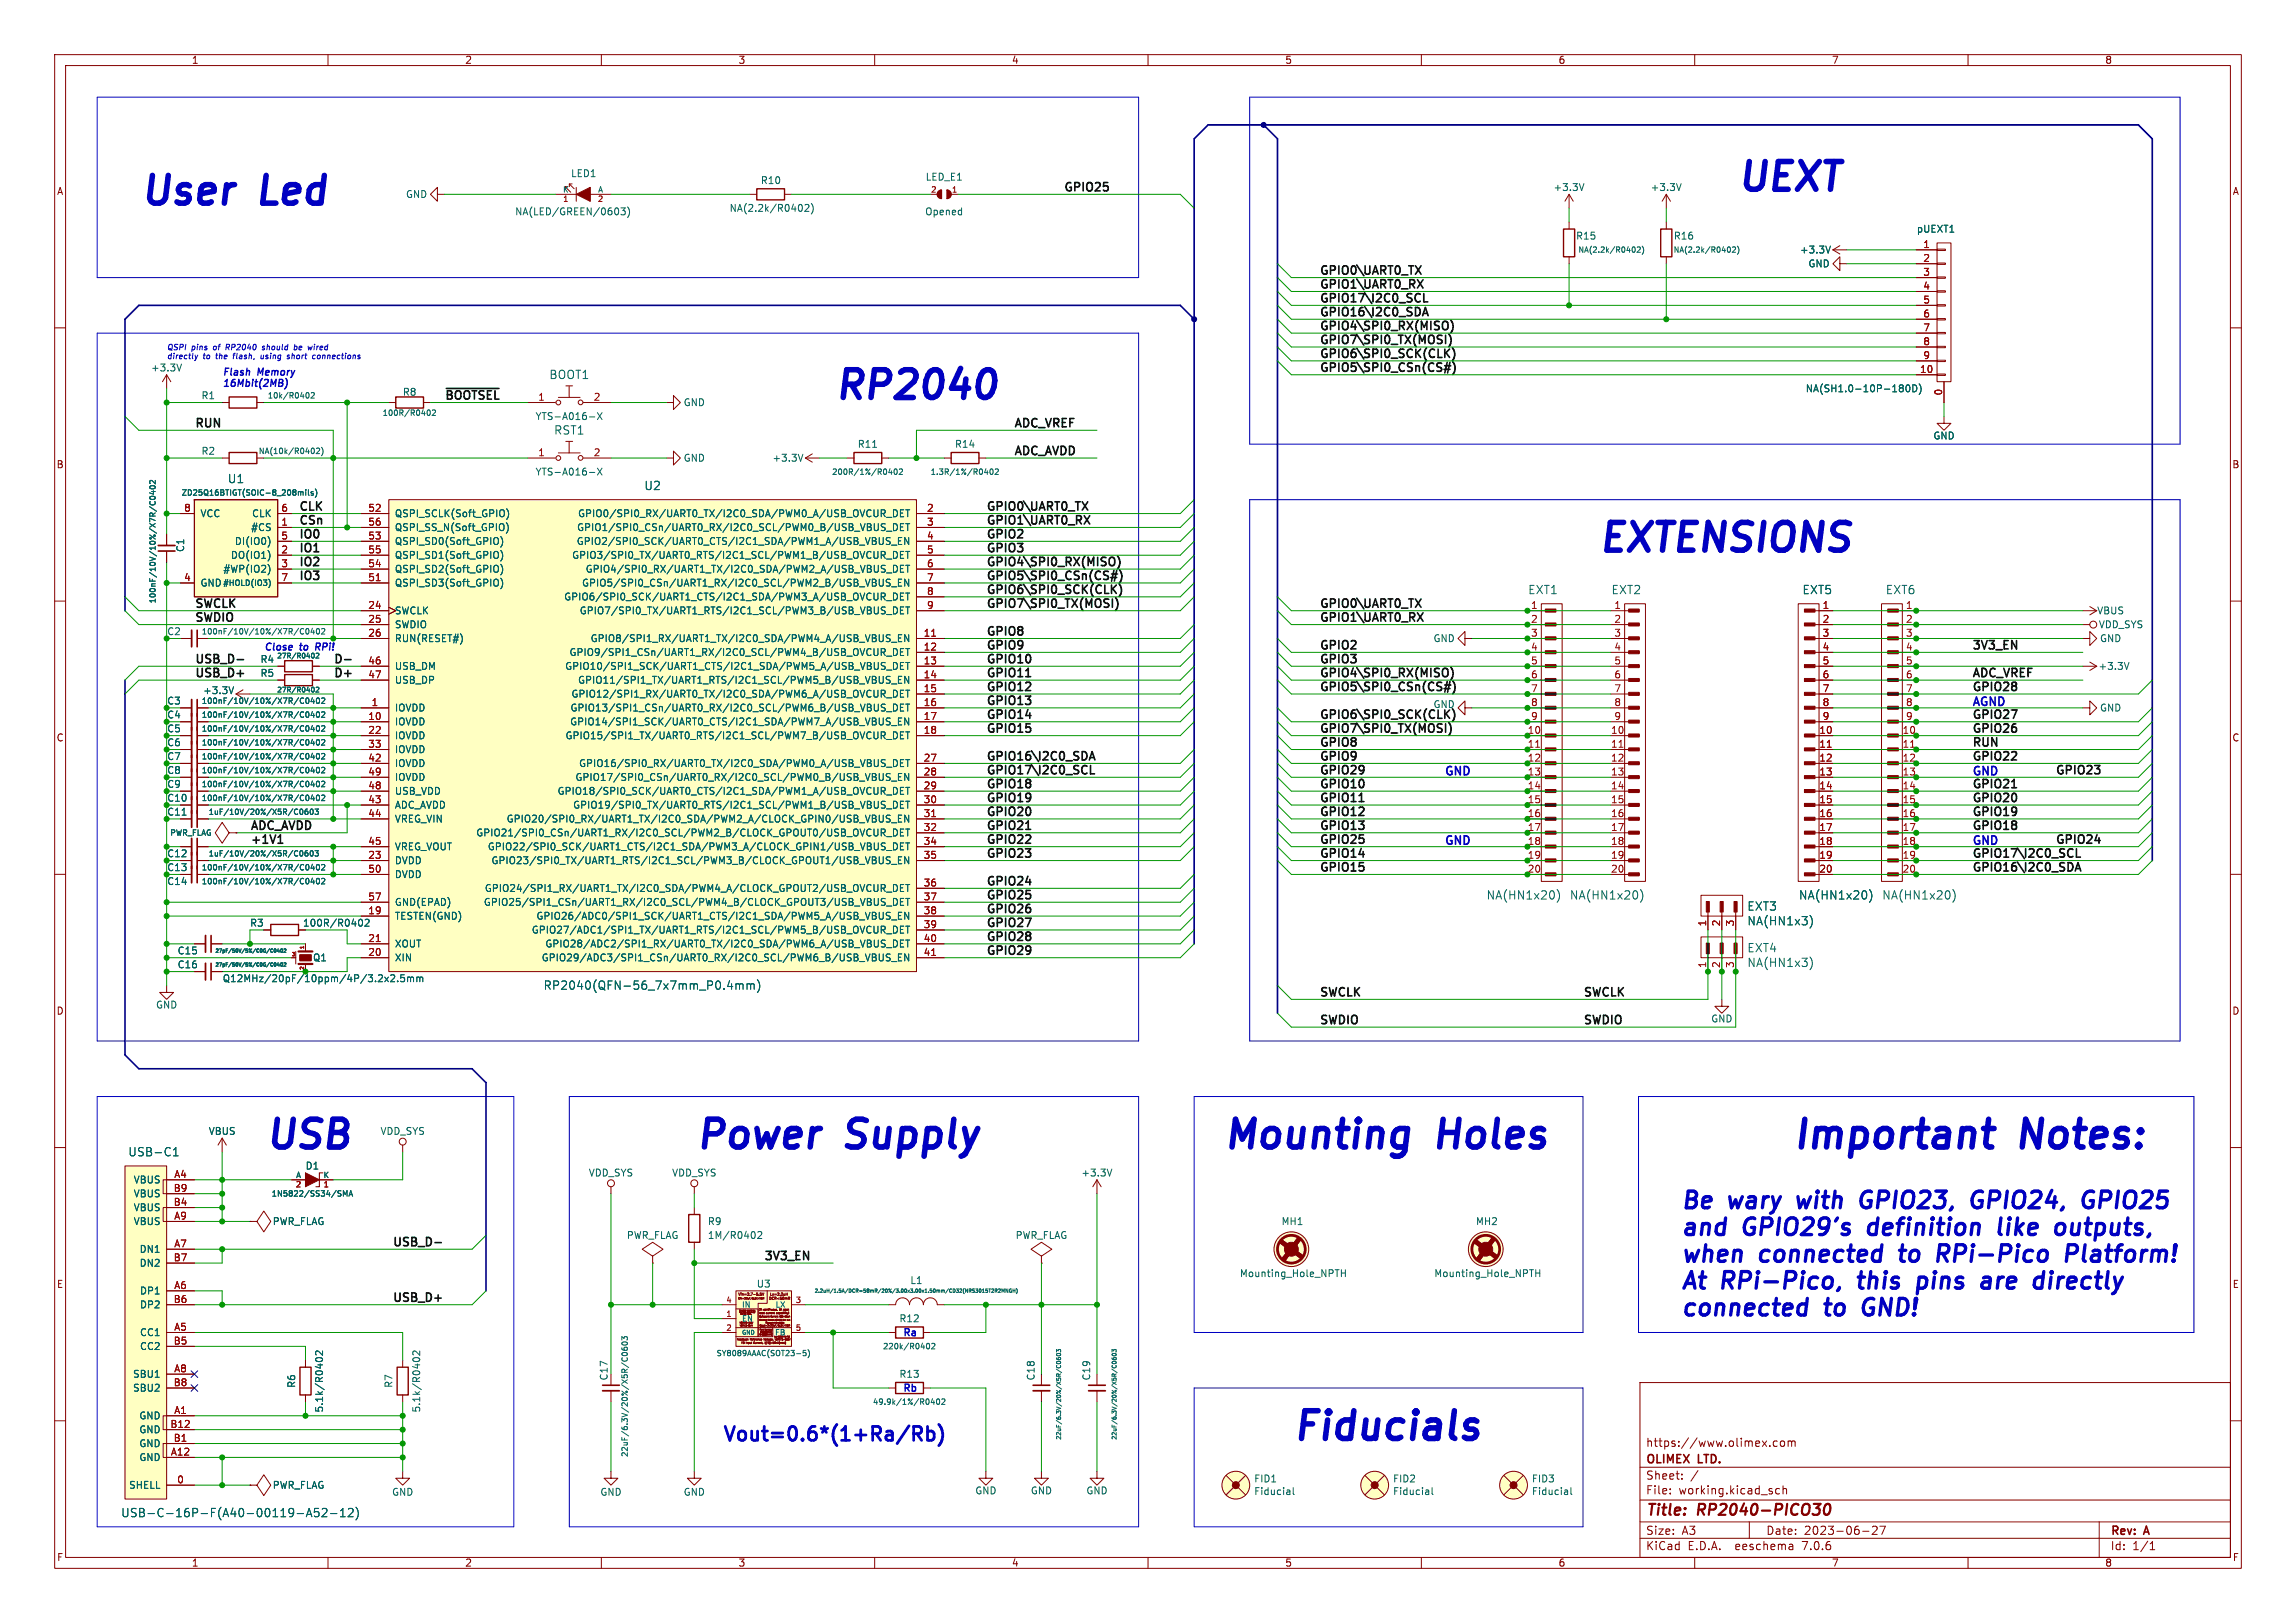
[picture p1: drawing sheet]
<svg xmlns="http://www.w3.org/2000/svg" width="420mm" height="297mm" viewBox="0 0 420 297" stroke-linecap="round" stroke-linejoin="round" font-family="sans-serif">
<defs><g id="words">
<g font-size="7.1" fill="#0000c2">
<text x="317.5" y="35.3">UEXT</text>
<text x="25.4" y="37.9">User</text>
<text x="48.2" y="37.9">Led</text>
<text x="152.4" y="73.4">RP2040</text>
<text x="292.1" y="101.4">EXTENSIONS</text>
<text x="48.3" y="210.6">USB</text>
<text x="127" y="210.6">Power</text>
<text x="155.4" y="210.6">Supply</text>
<text x="223.5" y="210.6">Mounting</text>
<text x="263.5" y="210.6">Holes</text>
<text x="327.7" y="210.6">Important</text>
<text x="370.1" y="210.6">Notes:</text>
<text x="236.2" y="263.9">Fiducials</text>
</g>
<g font-size="4.2" fill="#0000c2">
<text x="307.3" y="221.4">Be</text>
<text x="316.5" y="221.4">wary</text>
<text x="330.2" y="221.4">with</text>
<text x="342.9" y="221.4">GPIO23,</text>
<text x="364.5" y="221.4">GPIO24,</text>
<text x="386" y="221.4">GPIO25</text>
<text x="307.3" y="226.3">and</text>
<text x="319.2" y="226.3">GPIO29's</text>
<text x="343.2" y="226.3">definition</text>
<text x="368.2" y="226.3">like</text>
<text x="379.9" y="226.3">outputs,</text>
<text x="307.3" y="231.2">when</text>
<text x="322.2" y="231.2">connected</text>
<text x="349" y="231.2">to</text>
<text x="357" y="231.2">RPi-Pico</text>
<text x="381.7" y="231.2">Platform!</text>
<text x="307.3" y="236.1">At</text>
<text x="315.2" y="236.1">RPi-Pico,</text>
<text x="341.4" y="236.1">this</text>
<text x="353.4" y="236.1">pins</text>
<text x="366.4" y="236.1">are</text>
<text x="377.2" y="236.1">directly</text>
<text x="307.3" y="241.1">connected</text>
<text x="334.1" y="241.1">to</text>
<text x="342.1" y="241.1">GND!</text>
</g>
<text font-size="3.5" fill="#0000c2" x="132.1" y="263.9">Vout=0.6*(1+Ra/Rb)</text>
<g font-size="2.8" fill="#840000">
<text x="301" y="277.9">Title:</text>
<text x="310.6" y="277.9">RP2040-PICO30</text>
</g>
<g font-size="2.1" fill="#0f0f0f">
<text x="194.3" y="35.1">GPIO25</text>
<text x="241.3" y="52.9">GPIO1\UART0_RX</text>
<text x="241.3" y="50.4">GPIO0\UART0_TX</text>
<text x="241.3" y="58">GPIO16\I2C0_SDA</text>
<text x="241.3" y="55.5">GPIO17\I2C0_SCL</text>
<text x="241.3" y="65.6">GPIO6\SPI0_SCK(CLK)</text>
<text x="241.3" y="60.5">GPIO4\SPI0_RX(MISO)</text>
<text x="241.3" y="63.1">GPIO7\SPI0_TX(MOSI)</text>
<text x="241.3" y="68.2">GPIO5\SPI0_CSn(CS#)</text>
<text x="81.3" y="73.2">~{BOOTSEL}</text>
<text x="35.6" y="78.3">RUN</text>
<text x="185.4" y="78.3">ADC_VREF</text>
<text x="185.4" y="83.4">ADC_AVDD</text>
<text x="54.6" y="93.6">CLK</text>
<text x="180.3" y="93.6">GPIO0\UART0_TX</text>
<text x="54.6" y="96.1">CSn</text>
<text x="54.6" y="98.6">IO0</text>
<text x="54.6" y="101.2">IO1</text>
<text x="180.3" y="98.6">GPIO2</text>
<text x="180.3" y="96.1">GPIO1\UART0_RX</text>
<text x="180.3" y="101.2">GPIO3</text>
<text x="54.6" y="106.3">IO3</text>
<text x="54.6" y="103.7">IO2</text>
<text x="180.3" y="103.7">GPIO4\SPI0_RX(MISO)</text>
<text x="180.3" y="106.3">GPIO5\SPI0_CSn(CS#)</text>
<text x="35.6" y="113.9">SWDIO</text>
<text x="35.6" y="111.3">SWCLK</text>
<text x="180.3" y="111.3">GPIO7\SPI0_TX(MOSI)</text>
<text x="180.3" y="108.8">GPIO6\SPI0_SCK(CLK)</text>
<text x="241.3" y="113.9">GPIO1\UART0_RX</text>
<text x="241.3" y="111.3">GPIO0\UART0_TX</text>
<text x="180.3" y="116.4">GPIO8</text>
<text x="180.3" y="119">GPIO9</text>
<text x="241.3" y="119">GPIO2</text>
<text x="360.7" y="119">3V3_EN</text>
<text x="35.6" y="124">USB_D+</text>
<text x="35.6" y="121.5">USB_D-</text>
<text x="61" y="124">D+</text>
<text x="61" y="121.5">D-</text>
<text x="180.3" y="121.5">GPIO10</text>
<text x="180.3" y="124">GPIO11</text>
<text x="241.3" y="121.5">GPIO3</text>
<text x="241.3" y="124">GPIO4\SPI0_RX(MISO)</text>
<text x="360.7" y="124">ADC_VREF</text>
<text x="180.3" y="126.6">GPIO12</text>
<text x="180.3" y="129.1">GPIO13</text>
<text x="180.3" y="131.7">GPIO14</text>
<text x="241.3" y="126.6">GPIO5\SPI0_CSn(CS#)</text>
<text x="241.3" y="131.7">GPIO6\SPI0_SCK(CLK)</text>
<text x="360.7" y="131.7">GPIO27</text>
<text x="360.7" y="126.6">GPIO28</text>
<text x="180.3" y="134.2">GPIO15</text>
<text x="241.3" y="134.2">GPIO7\SPI0_TX(MOSI)</text>
<text x="241.3" y="136.7">GPIO8</text>
<text x="360.7" y="136.7">RUN</text>
<text x="360.7" y="134.2">GPIO26</text>
<text x="180.3" y="141.8">GPIO17\I2C0_SCL</text>
<text x="180.3" y="139.3">GPIO16\I2C0_SDA</text>
<text x="241.3" y="139.3">GPIO9</text>
<text x="241.3" y="141.8">GPIO29</text>
<text x="360.7" y="139.3">GPIO22</text>
<text x="375.9" y="141.8">GPIO23</text>
<text x="180.3" y="144.4">GPIO18</text>
<text x="180.3" y="149.4">GPIO20</text>
<text x="180.3" y="146.9">GPIO19</text>
<text x="241.3" y="149.4">GPIO12</text>
<text x="241.3" y="146.9">GPIO11</text>
<text x="241.3" y="144.4">GPIO10</text>
<text x="360.7" y="149.4">GPIO19</text>
<text x="360.7" y="144.4">GPIO21</text>
<text x="360.7" y="146.9">GPIO20</text>
<text x="45.7" y="152">ADC_AVDD</text>
<text x="45.7" y="154.5">+1V1</text>
<text x="180.3" y="152">GPIO21</text>
<text x="180.3" y="154.5">GPIO22</text>
<text x="241.3" y="152">GPIO13</text>
<text x="241.3" y="154.5">GPIO25</text>
<text x="360.7" y="152">GPIO18</text>
<text x="375.9" y="154.5">GPIO24</text>
<text x="180.3" y="157.1">GPIO23</text>
<text x="241.3" y="157.1">GPIO14</text>
<text x="241.3" y="159.6">GPIO15</text>
<text x="360.7" y="157.1">GPIO17\I2C0_SCL</text>
<text x="360.7" y="159.6">GPIO16\I2C0_SDA</text>
<text x="180.3" y="164.7">GPIO25</text>
<text x="180.3" y="167.2">GPIO26</text>
<text x="180.3" y="162.1">GPIO24</text>
<text x="180.3" y="172.3">GPIO28</text>
<text x="180.3" y="169.8">GPIO27</text>
<text x="180.3" y="174.8">GPIO29</text>
<text x="241.3" y="182.5">SWCLK</text>
<text x="289.6" y="182.5">SWCLK</text>
<text x="241.3" y="187.5">SWDIO</text>
<text x="289.6" y="187.5">SWDIO</text>
<text x="71.5" y="228.2">USB_D-</text>
<text x="139.7" y="230.7">3V3_EN</text>
<text x="71.5" y="238.3">USB_D+</text>
</g>
<g font-size="2.1" fill="#006464">
<text x="100.4" y="69.6">BOOT1</text>
<text x="101.3" y="79.7">RST1</text>
<text x="41.6" y="88.6">U1</text>
<text x="117.8" y="89.9">U2</text>
<text x="279.5" y="108.9">EXT1</text>
<text x="294.7" y="108.9">EXT2</text>
<text x="329.6" y="108.9">EXT5</text>
<text x="344.9" y="108.9">EXT6</text>
<text x="271.8" y="164.8">NA(HN1x20)</text>
<text x="287.1" y="164.8">NA(HN1x20)</text>
<text x="319.5" y="166.9">EXT3</text>
<text x="329" y="164.8">NA(HN1x20)</text>
<text x="344.2" y="164.8">NA(HN1x20)</text>
<text x="319.5" y="169.5">NA(HN1x3)</text>
<text x="319.5" y="174.5">EXT4</text>
<text x="319.5" y="177.2">NA(HN1x3)</text>
<text x="99.3" y="181.3">RP2040(QFN-56_7x7mm_P0.4mm)</text>
<text x="23.4" y="211.8">USB-C1</text>
<text x="22.1" y="277.9">USB-C-16P-F(A40-00119-A52-12)</text>
</g>
<g font-size="2.1" fill="#0000c2">
<text x="360.7" y="129.3">AGND</text>
<text x="264.2" y="142">GND</text>
<text x="360.7" y="142">GND</text>
<text x="264.2" y="154.7">GND</text>
<text x="360.7" y="154.7">GND</text>
</g>
<g font-size="2.1" fill="#840000">
<text x="301" y="268.2">OLIMEX</text>
<text x="301" y="265">https://www.olimex.com</text>
<text x="310.7" y="268.2">LTD.</text>
<text x="301" y="273.7">File:</text>
<text x="301" y="271">Sheet:</text>
<text x="307.1" y="273.7">working.kicad_sch</text>
<text x="301" y="281.1">Size:</text>
<text x="307.6" y="281.1">A3</text>
<text x="323" y="281.1">Date:</text>
<text x="330" y="281.1">2023-06-27</text>
<text x="386" y="281.3">Rev:</text>
<text x="392.4" y="281.3">A</text>
<text x="301" y="283.9">KiCad</text>
<text x="308.7" y="283.9">E.D.A.</text>
<text x="317.6" y="283.9">eeschema</text>
<text x="330" y="283.9">7.0.6</text>
<text x="386" y="283.9">Id:</text>
<text x="390.1" y="283.9">1/1</text>
</g>
<g font-size="1.8" fill="#840000">
<text x="35" y="11.9">1</text>
<text x="85" y="11.9">2</text>
<text x="135" y="11.9">3</text>
<text x="185" y="11.9">4</text>
<text x="235" y="11.9">5</text>
<text x="285" y="11.9">6</text>
<text x="335" y="11.9">7</text>
<text x="385" y="11.9">8</text>
<text x="10.3" y="35.9">A</text>
<text x="408.3" y="35.9">A</text>
<text x="10.3" y="85.9">B</text>
<text x="408.2" y="85.9">B</text>
<text x="10.3" y="135.9">C</text>
<text x="408.2" y="135.9">C</text>
<text x="10.3" y="185.9">D</text>
<text x="408.2" y="185.9">D</text>
<text x="10.3" y="235.9">E</text>
<text x="408.3" y="235.9">E</text>
<text x="10.3" y="285.9">F</text>
<text x="35" y="286.9">1</text>
<text x="85" y="286.9">2</text>
<text x="135" y="286.9">3</text>
<text x="185" y="286.9">4</text>
<text x="235" y="286.9">5</text>
<text x="285" y="286.9">6</text>
<text x="335" y="286.9">7</text>
<text x="385" y="286.9">8</text>
<text x="408.3" y="285.9">F</text>
</g>
<g font-size="1.8" fill="#006464">
<text x="104.4" y="32.6">LED1</text>
<text x="139.1" y="33.9">R10</text>
<text x="169.2" y="33.2">LED_E1</text>
<text x="284.1" y="35.2">+3.3V</text>
<text x="301.9" y="35.2">+3.3V</text>
<text x="74.2" y="36.4">GND</text>
<text x="94.1" y="39.6">NA(LED/GREEN/0603)</text>
<text x="133.4" y="39">NA(2.2k/R0402)</text>
<text x="169.1" y="39.6">Opened</text>
<text x="288.2" y="44">R15</text>
<text x="306.1" y="44">R16</text>
<text x="329.2" y="46.6">+3.3V</text>
<text x="350.5" y="42.8">pUEXT1</text>
<text x="330.7" y="49.1">GND</text>
<text x="27.5" y="68.2">+3.3V</text>
<text x="330.2" y="72">NA(SH1.0-10P-180D)</text>
<text x="36.8" y="73.3">R1</text>
<text x="73.6" y="72.6">R8</text>
<text x="97.9" y="77.1">YTS-A016-X</text>
<text x="125" y="74.5">GND</text>
<text x="36.8" y="83.4">R2</text>
<text x="156.8" y="82.1">R11</text>
<text x="174.6" y="82.1">R14</text>
<text x="353.6" y="80.6">GND</text>
<text x="97.9" y="87.2">YTS-A016-X</text>
<text x="125" y="84.7">GND</text>
<text x="141.2" y="84.7">+3.3V</text>
<text x="36.6" y="94.8">VCC</text>
<text x="46" y="94.8">CLK</text>
<text x="72.1" y="94.8">QSPI_SCLK(Soft_GPIO)</text>
<text x="105.6" y="94.8">GPIO0/SPI0_RX/UART0_TX/I2C0_SDA/PWM0_A/USB_OVCUR_DET</text>
<text x="33.9" y="101.1" transform="rotate(-90 33.9 101.1)">C1</text>
<text x="42.9" y="99.9">DI(IO0)</text>
<text x="45.8" y="97.4">#CS</text>
<text x="72.1" y="99.9">QSPI_SD0(Soft_GPIO)</text>
<text x="72.1" y="97.4">QSPI_SS_N(Soft_GPIO)</text>
<text x="105.4" y="99.9">GPIO2/SPI0_SCK/UART0_CTS/I2C1_SDA/PWM1_A/USB_VBUS_EN</text>
<text x="105.5" y="97.4">GPIO1/SPI0_CSn/UART0_RX/I2C0_SCL/PWM0_B/USB_VBUS_DET</text>
<text x="36.6" y="107.5">GND</text>
<text x="40.8" y="105">#WP(IO2)</text>
<text x="42.1" y="102.5">DO(IO1)</text>
<text x="72.1" y="107.5">QSPI_SD3(Soft_GPIO)</text>
<text x="72.1" y="105">QSPI_SD2(Soft_GPIO)</text>
<text x="72.1" y="102.5">QSPI_SD1(Soft_GPIO)</text>
<text x="104.6" y="102.5">GPIO3/SPI0_TX/UART0_RTS/I2C1_SCL/PWM1_B/USB_OVCUR_DET</text>
<text x="106.4" y="107.5">GPIO5/SPI0_CSn/UART1_RX/I2C0_SCL/PWM2_B/USB_VBUS_EN</text>
<text x="107" y="105">GPIO4/SPI0_RX/UART1_TX/I2C0_SDA/PWM2_A/USB_VBUS_DET</text>
<text x="72.1" y="112.6">SWCLK</text>
<text x="103.1" y="110.1">GPIO6/SPI0_SCK/UART1_CTS/I2C1_SDA/PWM3_A/USB_OVCUR_DET</text>
<text x="105.9" y="112.6">GPIO7/SPI0_TX/UART1_RTS/I2C1_SCL/PWM3_B/USB_VBUS_DET</text>
<text x="383.5" y="112.6">VBUS</text>
<text x="54.9" y="119.1">to</text>
<text x="58.3" y="119.1">RPi!</text>
<text x="72.1" y="115.2">SWDIO</text>
<text x="72.1" y="117.7">RUN(RESET#)</text>
<text x="107.9" y="117.7">GPIO8/SPI1_RX/UART1_TX/I2C0_SDA/PWM4_A/USB_VBUS_EN</text>
<text x="262.1" y="117.7">GND</text>
<text x="383.8" y="115.2">VDD_SYS</text>
<text x="384" y="117.7">GND</text>
<text x="47.6" y="121.5">R4</text>
<text x="47.6" y="124.1">R5</text>
<text x="72.1" y="122.8">USB_DM</text>
<text x="72.1" y="125.3">USB_DP</text>
<text x="103.3" y="122.8">GPIO10/SPI1_SCK/UART1_CTS/I2C1_SDA/PWM5_A/USB_VBUS_DET</text>
<text x="104.1" y="120.2">GPIO9/SPI1_CSn/UART1_RX/I2C0_SCL/PWM4_B/USB_OVCUR_DET</text>
<text x="105.6" y="125.3">GPIO11/SPI1_TX/UART1_RTS/I2C1_SCL/PWM5_B/USB_VBUS_EN</text>
<text x="383.8" y="122.8">+3.3V</text>
<text x="30.5" y="131.7">C4</text>
<text x="30.5" y="129.1">C3</text>
<text x="37.1" y="127.2">+3.3V</text>
<text x="72.1" y="130.4">IOVDD</text>
<text x="104.3" y="130.4">GPIO13/SPI1_CSn/UART0_RX/I2C0_SCL/PWM6_B/USB_VBUS_DET</text>
<text x="104.4" y="127.9">GPIO12/SPI1_RX/UART0_TX/I2C0_SDA/PWM6_A/USB_OVCUR_DET</text>
<text x="384" y="130.4">GND</text>
<text x="30.5" y="136.8">C6</text>
<text x="30.5" y="134.2">C5</text>
<text x="72.1" y="132.9">IOVDD</text>
<text x="72.1" y="135.5">IOVDD</text>
<text x="103.3" y="135.5">GPIO15/SPI1_TX/UART0_RTS/I2C1_SCL/PWM7_B/USB_OVCUR_DET</text>
<text x="104.2" y="132.9">GPIO14/SPI1_SCK/UART0_CTS/I2C1_SDA/PWM7_A/USB_VBUS_EN</text>
<text x="30.5" y="141.8">C8</text>
<text x="30.5" y="139.3">C7</text>
<text x="72.1" y="138">IOVDD</text>
<text x="72.1" y="140.6">IOVDD</text>
<text x="72.1" y="143.1">IOVDD</text>
<text x="105.2" y="143.1">GPIO17/SPI0_CSn/UART0_RX/I2C0_SCL/PWM0_B/USB_VBUS_EN</text>
<text x="105.8" y="140.6">GPIO16/SPI0_RX/UART0_TX/I2C0_SDA/PWM0_A/USB_VBUS_DET</text>
<text x="30.5" y="144.4">C9</text>
<text x="30.5" y="149.5">C11</text>
<text x="30.5" y="146.9">C10</text>
<text x="72.1" y="148.2">ADC_AVDD</text>
<text x="72.1" y="145.6">USB_VDD</text>
<text x="101.9" y="145.6">GPIO18/SPI0_SCK/UART0_CTS/I2C1_SDA/PWM1_A/USB_OVCUR_DET</text>
<text x="104.7" y="148.2">GPIO19/SPI0_TX/UART0_RTS/I2C1_SCL/PWM1_B/USB_VBUS_DET</text>
<text x="72.1" y="150.7">VREG_VIN</text>
<text x="72.1" y="155.8">VREG_VOUT</text>
<text x="87" y="153.3">GPIO21/SPI0_CSn/UART1_RX/I2C0_SCL/PWM2_B/CLOCK_GPOUT0/USB_OVCUR_DET</text>
<text x="89.1" y="155.8">GPIO22/SPI0_SCK/UART1_CTS/I2C1_SDA/PWM3_A/CLOCK_GPIN1/USB_VBUS_DET</text>
<text x="92.6" y="150.7">GPIO20/SPI0_RX/UART1_TX/I2C0_SDA/PWM2_A/CLOCK_GPIN0/USB_VBUS_EN</text>
<text x="30.5" y="157.1">C12</text>
<text x="30.5" y="159.6">C13</text>
<text x="72.1" y="158.3">DVDD</text>
<text x="72.1" y="160.9">DVDD</text>
<text x="89.8" y="158.3">GPIO23/SPI0_TX/UART1_RTS/I2C1_SCL/PWM3_B/CLOCK_GPOUT1/USB_VBUS_EN</text>
<text x="30.5" y="162.2">C14</text>
<text x="72.1" y="166">GND(EPAD)</text>
<text x="88.4" y="166">GPIO25/SPI1_CSn/UART1_RX/I2C0_SCL/PWM4_B/CLOCK_GPOUT3/USB_VBUS_DET</text>
<text x="88.6" y="163.4">GPIO24/SPI1_RX/UART1_TX/I2C0_SDA/PWM4_A/CLOCK_GPOUT2/USB_OVCUR_DET</text>
<text x="45.6" y="169.8">R3</text>
<text x="55.3" y="169.8">100R/R0402</text>
<text x="72.1" y="168.5">TESTEN(GND)</text>
<text x="72.1" y="173.6">XOUT</text>
<text x="97.2" y="171">GPIO27/ADC1/SPI1_TX/UART1_RTS/I2C1_SCL/PWM5_B/USB_OVCUR_DET</text>
<text x="98" y="168.5">GPIO26/ADC0/SPI1_SCK/UART1_CTS/I2C1_SDA/PWM5_A/USB_VBUS_EN</text>
<text x="99.7" y="173.6">GPIO28/ADC2/SPI1_RX/UART0_TX/I2C0_SDA/PWM6_A/USB_VBUS_DET</text>
<text x="32.4" y="174.9">C15</text>
<text x="32.4" y="177.4">C16</text>
<text x="40.6" y="179.9">Q12MHz/20pF/10ppm/4P/3.2x2.5mm</text>
<text x="57.2" y="176.1">Q1</text>
<text x="72.1" y="176.1">XIN</text>
<text x="99" y="176.1">GPIO29/ADC3/SPI1_CSn/UART0_RX/I2C0_SCL/PWM6_B/USB_VBUS_EN</text>
<text x="28.4" y="184.8">GND</text>
<text x="312.9" y="187.3">GND</text>
<text x="38.1" y="207.9">VBUS</text>
<text x="69.5" y="207.9">VDD_SYS</text>
<text x="55.8" y="214.2">D1</text>
<text x="107.6" y="215.5">VDD_SYS</text>
<text x="122.8" y="215.5">VDD_SYS</text>
<text x="197.7" y="215.5">+3.3V</text>
<text x="24.4" y="216.8">VBUS</text>
<text x="24.4" y="221.8">VBUS</text>
<text x="24.4" y="219.3">VBUS</text>
<text x="24.4" y="224.4">VBUS</text>
<text x="49.8" y="224.4">PWR_FLAG</text>
<text x="114.6" y="226.9">PWR_FLAG</text>
<text x="129.4" y="224.4">R9</text>
<text x="129.4" y="226.9">1M/R0402</text>
<text x="185.7" y="226.9">PWR_FLAG</text>
<text x="234.3" y="224.4">MH1</text>
<text x="269.9" y="224.4">MH2</text>
<text x="25.5" y="229.5">DN1</text>
<text x="25.5" y="232">DN2</text>
<text x="226.7" y="233.9">Mounting_Hole_NPTH</text>
<text x="262.3" y="233.9">Mounting_Hole_NPTH</text>
<text x="25.5" y="237.1">DP1</text>
<text x="25.5" y="239.6">DP2</text>
<text x="138.3" y="235.8">U3</text>
<text x="166.4" y="235.2">L1</text>
<text x="25.5" y="244.7">CC1</text>
<text x="164.4" y="242.2">R12</text>
<text x="25.5" y="247.2">CC2</text>
<text x="24.2" y="252.3">SBU1</text>
<text x="24.2" y="254.9">SBU2</text>
<text x="54.2" y="254.1" transform="rotate(-90 54.2 254.1)">R6</text>
<text x="72" y="254.1" transform="rotate(-90 72 254.1)">R7</text>
<text x="111.4" y="252.7" transform="rotate(-90 111.4 252.7)">C17</text>
<text x="164.4" y="252.3">R13</text>
<text x="189.5" y="252.7" transform="rotate(-90 189.5 252.7)">C18</text>
<text x="199.6" y="252.7" transform="rotate(-90 199.6 252.7)">C19</text>
<text x="25.4" y="259.9">GND</text>
<text x="25.4" y="262.5">GND</text>
<text x="59.3" y="258.6" transform="rotate(-90 59.3 258.6)">5.1k/R0402</text>
<text x="77.1" y="258.6" transform="rotate(-90 77.1 258.6)">5.1k/R0402</text>
<text x="25.4" y="267.6">GND</text>
<text x="25.4" y="265">GND</text>
<text x="23.5" y="272.6">SHELL</text>
<text x="49.8" y="272.6">PWR_FLAG</text>
<text x="71.6" y="273.9">GND</text>
<text x="109.7" y="273.9">GND</text>
<text x="125" y="273.9">GND</text>
<text x="178.3" y="273.7">GND</text>
<text x="188.5" y="273.7">GND</text>
<text x="198.6" y="273.7">GND</text>
<text x="229.3" y="271.5">FID1</text>
<text x="229.3" y="273.8">Fiducial</text>
<text x="254.7" y="271.5">FID2</text>
<text x="254.7" y="273.8">Fiducial</text>
<text x="280.1" y="271.5">FID3</text>
<text x="280.1" y="273.8">Fiducial</text>
</g>
<g font-size="1.8" fill="#a90000">
<text x="351.7" y="45.5">1</text>
<text x="351.7" y="48">2</text>
<text x="351.7" y="50.5">3</text>
<text x="351.7" y="53.1">4</text>
<text x="351.7" y="55.6">5</text>
<text x="351.7" y="58.2">6</text>
<text x="351.7" y="60.7">7</text>
<text x="351.7" y="63.2">8</text>
<text x="351.7" y="65.8">9</text>
<text x="351.1" y="68.3">10</text>
<text x="98.4" y="73.4">1</text>
<text x="108.5" y="73.4">2</text>
<text x="355.3" y="72.5" transform="rotate(-90 355.3 72.5)">0</text>
<text x="98.4" y="83.6">1</text>
<text x="108.5" y="83.6">2</text>
<text x="33.6" y="93.7">8</text>
<text x="51.4" y="93.7">6</text>
<text x="67.3" y="93.7">52</text>
<text x="169.5" y="93.7">2</text>
<text x="51.4" y="96.3">1</text>
<text x="51.4" y="101.3">2</text>
<text x="51.4" y="98.8">5</text>
<text x="67.3" y="98.8">53</text>
<text x="67.3" y="101.3">55</text>
<text x="67.3" y="96.3">56</text>
<text x="169.5" y="96.3">3</text>
<text x="169.5" y="98.8">4</text>
<text x="169.5" y="101.3">5</text>
<text x="33.6" y="106.4">4</text>
<text x="51.4" y="103.9">3</text>
<text x="51.4" y="106.4">7</text>
<text x="67.3" y="106.4">51</text>
<text x="67.3" y="103.9">54</text>
<text x="169.5" y="103.9">6</text>
<text x="169.5" y="106.4">7</text>
<text x="67.3" y="111.5">24</text>
<text x="169.5" y="109">8</text>
<text x="169.5" y="111.5">9</text>
<text x="280" y="111.5">1</text>
<text x="295.2" y="111.5">1</text>
<text x="333.3" y="111.5">1</text>
<text x="348.5" y="111.5">1</text>
<text x="67.3" y="114">25</text>
<text x="67.3" y="116.6">26</text>
<text x="168.9" y="116.6">11</text>
<text x="168.9" y="119.1">12</text>
<text x="280" y="114">2</text>
<text x="280" y="116.6">3</text>
<text x="280" y="119.1">4</text>
<text x="295.2" y="114">2</text>
<text x="295.2" y="116.6">3</text>
<text x="295.2" y="119.1">4</text>
<text x="333.3" y="114">2</text>
<text x="333.3" y="116.6">3</text>
<text x="333.3" y="119.1">4</text>
<text x="348.5" y="114">2</text>
<text x="348.5" y="116.6">3</text>
<text x="348.5" y="119.1">4</text>
<text x="67.3" y="121.7">46</text>
<text x="67.3" y="124.2">47</text>
<text x="168.9" y="121.7">13</text>
<text x="168.9" y="124.2">14</text>
<text x="280" y="121.7">5</text>
<text x="280" y="124.2">6</text>
<text x="295.2" y="121.7">5</text>
<text x="295.2" y="124.2">6</text>
<text x="333.3" y="121.7">5</text>
<text x="333.3" y="124.2">6</text>
<text x="348.5" y="121.7">5</text>
<text x="348.5" y="124.2">6</text>
<text x="67.3" y="131.8">10</text>
<text x="67.9" y="129.3">1</text>
<text x="168.9" y="126.7">15</text>
<text x="168.9" y="129.3">16</text>
<text x="168.9" y="131.8">17</text>
<text x="280" y="126.7">7</text>
<text x="280" y="129.3">8</text>
<text x="280" y="131.8">9</text>
<text x="295.2" y="126.7">7</text>
<text x="295.2" y="129.3">8</text>
<text x="295.2" y="131.8">9</text>
<text x="333.3" y="126.7">7</text>
<text x="333.3" y="129.3">8</text>
<text x="333.3" y="131.8">9</text>
<text x="348.5" y="126.7">7</text>
<text x="348.5" y="129.3">8</text>
<text x="348.5" y="131.8">9</text>
<text x="67.3" y="134.4">22</text>
<text x="67.3" y="136.9">33</text>
<text x="168.9" y="134.4">18</text>
<text x="279.4" y="134.4">10</text>
<text x="279.4" y="136.9">11</text>
<text x="294.6" y="134.4">10</text>
<text x="294.6" y="136.9">11</text>
<text x="332.7" y="134.4">10</text>
<text x="332.7" y="136.9">11</text>
<text x="347.9" y="134.4">10</text>
<text x="347.9" y="136.9">11</text>
<text x="67.3" y="139.4">42</text>
<text x="67.3" y="142">49</text>
<text x="168.9" y="139.4">27</text>
<text x="168.9" y="142">28</text>
<text x="279.4" y="139.4">12</text>
<text x="279.4" y="142">13</text>
<text x="294.6" y="139.4">12</text>
<text x="294.6" y="142">13</text>
<text x="332.7" y="139.4">12</text>
<text x="332.7" y="142">13</text>
<text x="347.9" y="139.4">12</text>
<text x="347.9" y="142">13</text>
<text x="67.3" y="147.1">43</text>
<text x="67.3" y="149.6">44</text>
<text x="67.3" y="144.5">48</text>
<text x="168.9" y="144.5">29</text>
<text x="168.9" y="147.1">30</text>
<text x="168.9" y="149.6">31</text>
<text x="279.4" y="144.5">14</text>
<text x="279.4" y="147.1">15</text>
<text x="279.4" y="149.6">16</text>
<text x="294.6" y="144.5">14</text>
<text x="294.6" y="147.1">15</text>
<text x="294.6" y="149.6">16</text>
<text x="332.7" y="144.5">14</text>
<text x="332.7" y="147.1">15</text>
<text x="332.7" y="149.6">16</text>
<text x="347.9" y="144.5">14</text>
<text x="347.9" y="147.1">15</text>
<text x="347.9" y="149.6">16</text>
<text x="67.3" y="154.7">45</text>
<text x="168.9" y="152.1">32</text>
<text x="168.9" y="154.7">34</text>
<text x="279.4" y="152.1">17</text>
<text x="279.4" y="154.7">18</text>
<text x="294.6" y="152.1">17</text>
<text x="294.6" y="154.7">18</text>
<text x="332.7" y="152.1">17</text>
<text x="332.7" y="154.7">18</text>
<text x="347.9" y="152.1">17</text>
<text x="347.9" y="154.7">18</text>
<text x="67.3" y="157.2">23</text>
<text x="67.3" y="159.8">50</text>
<text x="168.9" y="157.2">35</text>
<text x="279.4" y="157.2">19</text>
<text x="279.4" y="159.8">20</text>
<text x="294.6" y="157.2">19</text>
<text x="294.6" y="159.8">20</text>
<text x="332.7" y="157.2">19</text>
<text x="332.7" y="159.8">20</text>
<text x="347.9" y="157.2">19</text>
<text x="347.9" y="159.8">20</text>
<text x="67.3" y="167.4">19</text>
<text x="67.3" y="164.8">57</text>
<text x="168.9" y="162.3">36</text>
<text x="168.9" y="164.8">37</text>
<text x="168.9" y="167.4">38</text>
<text x="67.3" y="172.5">21</text>
<text x="168.9" y="169.9">39</text>
<text x="168.9" y="172.5">40</text>
<text x="312.2" y="169.6" transform="rotate(-90 312.2 169.6)">1</text>
<text x="314.7" y="169.6" transform="rotate(-90 314.7 169.6)">2</text>
<text x="317.2" y="169.6" transform="rotate(-90 317.2 169.6)">3</text>
<text x="67.3" y="175">20</text>
<text x="168.9" y="175">41</text>
<text x="312.2" y="177.2" transform="rotate(-90 312.2 177.2)">1</text>
<text x="314.7" y="177.2" transform="rotate(-90 314.7 177.2)">2</text>
<text x="317.2" y="177.2" transform="rotate(-90 317.2 177.2)">3</text>
<text x="31.8" y="215.6">A4</text>
<text x="31.7" y="220.7">B4</text>
<text x="31.7" y="218.2">B9</text>
<text x="31.8" y="223.3">A9</text>
<text x="31.7" y="230.9">B7</text>
<text x="31.8" y="228.3">A7</text>
<text x="31.7" y="238.5">B6</text>
<text x="31.8" y="236">A6</text>
<text x="31.8" y="243.6">A5</text>
<text x="31.7" y="246.1">B5</text>
<text x="31.8" y="251.2">A8</text>
<text x="31.7" y="253.7">B8</text>
<text x="31.1" y="261.4">B12</text>
<text x="31.7" y="263.9">B1</text>
<text x="31.8" y="258.8">A1</text>
<text x="31.2" y="266.4">A12</text>
<text x="32.3" y="271.5">0</text>
</g>
<g font-size="1.8" fill="#0000c2">
<text x="40.6" y="68.8">Flash</text>
<text x="40.6" y="70.9">16Mbit(2MB)</text>
<text x="47.2" y="68.8">Memory</text>
<text x="48.3" y="119.1">Close</text>
<text x="165.1" y="244.6">Ra</text>
<text x="165.1" y="254.8">Rb</text>
</g>
<text font-size="1.8" fill="#009600" x="30.5" y="116.4">C2</text>
<text font-size="1.8" fill="#0f0f0f" x="262.1" y="129.8">GND</text>
<g font-size="1.4" fill="#006464">
<text x="102.9" y="35.3">K</text>
<text x="109.3" y="35.3">A</text>
<text x="288.6" y="46.4">NA(2.2k/R0402)</text>
<text x="306" y="46.4">NA(2.2k/R0402)</text>
<text x="48.9" y="73.1">10k/R0402</text>
<text x="69.9" y="76.3">100R/R0402</text>
<text x="47.2" y="83.3">NA(10k/R0402)</text>
<text x="152.1" y="87.1">200R/1%/R0402</text>
<text x="170.1" y="87.1">1.3R/1%/R0402</text>
<text x="33.1" y="90.9">ZD25Q16BTIGT(SOIC-8_208mils)</text>
<text x="40.7" y="107.4">#HOLD(IO3)</text>
<text x="28.7" y="110.5" transform="rotate(-90 28.7 110.5)">100nF/10V/10%/X7R/C0402</text>
<text x="36.8" y="116.3">100nF/10V/10%/X7R/C0402</text>
<text x="36.8" y="131.5">100nF/10V/10%/X7R/C0402</text>
<text x="36.8" y="129">100nF/10V/10%/X7R/C0402</text>
<text x="36.8" y="136.6">100nF/10V/10%/X7R/C0402</text>
<text x="36.8" y="134.1">100nF/10V/10%/X7R/C0402</text>
<text x="36.8" y="141.7">100nF/10V/10%/X7R/C0402</text>
<text x="36.8" y="139.2">100nF/10V/10%/X7R/C0402</text>
<text x="36.8" y="144.2">100nF/10V/10%/X7R/C0402</text>
<text x="36.8" y="146.8">100nF/10V/10%/X7R/C0402</text>
<text x="38.1" y="149.3">1uF/10V/20%/X5R/C0603</text>
<text x="31" y="153.1">PWR_FLAG</text>
<text x="36.8" y="159.5">100nF/10V/10%/X7R/C0402</text>
<text x="38.1" y="156.9">1uF/10V/20%/X5R/C0603</text>
<text x="36.8" y="162">100nF/10V/10%/X7R/C0402</text>
<text x="54" y="215.6">A</text>
<text x="59.1" y="215.6">K</text>
<text x="49.6" y="219.2">1N5822/SS34/SMA</text>
<text x="135.6" y="239.5">IN</text>
<text x="141.7" y="239.5">LX</text>
<text x="135.6" y="242">EN</text>
<text x="141.6" y="244.6">FB</text>
<text x="131" y="248.4">SY8089AAAC(SOT23-5)</text>
<text x="161.4" y="247.1">220k/R0402</text>
<text x="159.6" y="257.3">49.9k/1%/R0402</text>
<text x="115" y="266.7" transform="rotate(-90 115 266.7)">22uF/6.3V/20%/X5R/C0603</text>
</g>
<g font-size="1.4" fill="#a90000">
<text x="170.2" y="35.3">2</text>
<text x="174" y="35.3">1</text>
<text x="102.9" y="37.3">1</text>
<text x="109.2" y="37.3">2</text>
<text x="54" y="217.6">2</text>
<text x="59.1" y="217.6">1</text>
<text x="132.7" y="238.5">4</text>
<text x="145.4" y="238.5">3</text>
<text x="132.7" y="241">1</text>
<text x="132.7" y="243.6">2</text>
<text x="145.4" y="243.6">5</text>
</g>
<g font-size="1.4" fill="#0000c2">
<text x="30.5" y="64.2">QSPI</text>
<text x="30.5" y="65.8">directly</text>
<text x="35" y="64.2">pins</text>
<text x="37.2" y="65.8">to</text>
<text x="39.2" y="64.2">of</text>
<text x="39.7" y="65.8">the</text>
<text x="41.7" y="64.2">RP2040</text>
<text x="43.1" y="65.8">flash,</text>
<text x="48.4" y="65.8">using</text>
<text x="48.7" y="64.2">should</text>
<text x="53.5" y="65.8">short</text>
<text x="54.7" y="64.2">be</text>
<text x="57.5" y="64.2">wired</text>
<text x="58.4" y="65.8">connections</text>
</g>
<g font-size="1.2" fill="#006464">
<text x="50.6" y="120.7">27R/R0402</text>
<text x="50.6" y="126.9">27R/R0402</text>
</g>
<g font-size="1.1" fill="#006464">
<text x="135.6" y="244.4">GND</text>
<text x="194.3" y="263.6" transform="rotate(-90 194.3 263.6)">22uF/6.3V/20%/X5R/C0603</text>
<text x="204.4" y="263.6" transform="rotate(-90 204.4 263.6)">22uF/6.3V/20%/X5R/C0603</text>
</g>
<g font-size=".9" fill="#a90000">
<text x="55.6" y="173.8" transform="rotate(-90 55.6 173.8)">1</text>
<text x="53.3" y="175">3</text>
<text x="55.6" y="177.6" transform="rotate(-90 55.6 177.6)">2</text>
</g>
<g font-size=".9" fill="#006464">
<text x="39.3" y="174.5">27pF/50V/5%/C0G/C0402</text>
<text x="39.3" y="177.1">27pF/50V/5%/C0G/C0402</text>
<text x="148.9" y="236.8">2.2uH/1.5A/DCR=58mR/20%/3.00x3.00x1.50mm/CD32(NRS3015T2R2MNGH)</text>
</g>
<g font-size=".6" fill="#840000">
<text x="134.9" y="237.3">Vin=2.7-5.5V</text>
<text x="140.5" y="238.1">DCR&lt;50mR</text>
<text x="140.7" y="237.3">Lx=2.2uH</text>
</g>
<g font-size=".4" fill="#840000">
<text x="134.9" y="238">Cin=22uF/6.3V/X5R</text>
<text x="134.6" y="245.5">Feedback</text>
<text x="135" y="240.2">Enable</text>
<text x="135.1" y="242.4">V(ENH)=1.5V</text>
<text x="135.1" y="242.9">V(ENL)=0.4V</text>
<text x="136.9" y="240.2">control.</text>
<text x="137.4" y="245.5">Reference</text>
<text x="138.7" y="240">2A</text>
<text x="138.7" y="240.7">load</text>
<text x="138.7" y="241.3">Quiescent</text>
<text x="138.7" y="244.6">SY8089AAAC</text>
<text x="138.7" y="243">Cout=2x22uF/6.3V/X5R</text>
<text x="138.8" y="244.1">SY8089AAC</text>
<text x="139.8" y="242.4">Recommended:</text>
<text x="139.8" y="240">continuous,</text>
<text x="140.2" y="245.5">Voltage,</text>
<text x="140.3" y="240.7">current</text>
<text x="141.2" y="241.3">Current</text>
<text x="142.6" y="240.7">capability!</text>
<text x="142.7" y="245.5">V(REF)=0.6V</text>
<text x="143.1" y="240">3A</text>
<text x="143.1" y="241.3">I(Q)=55uA</text>
<text x="144.3" y="240">peak</text>
<text x="135.4" y="246.1">FB</text>
<text x="136.6" y="246.1">Input</text>
<text x="138.4" y="246.1">Current,</text>
<text x="140.8" y="246.1">I(FB)=50nA(max)</text>
</g>
<g font-size=".3" fill="#840000">
<text x="135.2" y="240.8">Do</text>
<text x="136.2" y="240.8">not</text>
<text x="138.7" y="241.9">Shutdown</text>
<text x="138.7" y="243.7">Part</text>
<text x="140" y="243.7">Number:</text>
<text x="140.7" y="241.9">Current</text>
<text x="142.4" y="241.9">I(SHDN)=0.1-1uA</text>
</g>
<g font-size=".2" fill="#840000">
<text x="135" y="240.5">Pull</text>
<text x="136.1" y="240.5">high</text>
<text x="137.3" y="240.5">to</text>
<text x="139.2" y="240.5">on.</text>
<text x="141.4" y="244.9">Vout=0.6*(1+Ra/Rb)</text>
</g>
</g></defs>
<g fill="none" stroke="#840000" stroke-width=".18">
<path d="M10 10h400v277h-400zM12 12h396v273h-396zM60 10v2M110 10v2M160 10v2M210 10v2M260 10v2M310 10v2M360 10v2M80 35.6v1.2l-1.3-1.2 1.3-1.3v1.3h1.3M101.6 35.6h3.8M103.9 34.2h-.5l1 1"/>
<path d="M104.1 34.2v-.5l.9 .8M104.1 33.7h.5M105.4 34.3v2.5M107.9 34.3v2.5zM107.9 35.6h3.9M137.2 35.6h1.2M143.5 35.6h1.3M170.2 35.6h1.2M174 35.6h1.3M287 35.6v2.5M287 35.6l-.7 1.2M287 35.6l.8 1.2"/>
<path d="M10 60h2M287 40.6v1.3M287 47v1.3M304.8 40.6v1.3M304.8 47v1.3M335.3 45.7l1.2 .8M335.3 45.7h2.5M336.5 48.3v1.2l-1.2-1.2 1.2-1.3v1.3h1.3M336.5 45l-1.2 .7M350.5 45.7h3.8M350.5 48.3h3.8M350.5 50.8h3.8"/>
<path d="M350.5 53.3h3.8M350.5 55.9h3.8M350.5 58.4h3.8M354.3 58.3h1.6v.2h-1.6zM354.3 55.8h1.6v.2h-1.6zM354.3 53.2h1.6v.3h-1.6zM354.3 50.7h1.6v.2h-1.6zM354.3 48.1h1.6v.3h-1.6zM354.3 45.6h1.6v.2h-1.6zM354.3 44.5h2.6v25.4h-2.6zM408 60h2M30.5 68.6v2.5"/>
<path d="M30.5 68.6l.7 1.3M30.5 68.6l-.8 1.3M40.6 73.7h1.3M47 73.7h1.3M71.1 73.7h1.3M77.5 73.7h1.2M96.5 73.7h5.1M102.1 72.7h4M103.5 70.6h1.2M104.1 70.7v1.9M106.7 73.7h5.1M121.9 73.7h1.3v1.2l1.3-1.2-1.3-1.3v1.3"/>
<path d="M350.5 68.6h3.8M350.5 61h3.8M350.5 63.5h3.8M350.5 66h3.8M354.3 68.5h1.6v.2h-1.6zM354.3 65.9h1.6v.3h-1.6zM354.3 63.4h1.6v.2h-1.6zM354.3 60.8h1.6v.3h-1.6zM355.6 76.2v1.3h1.3l-1.3 1.2-1.3-1.2h1.3M355.6 69.9v3.8M30.5 97.8v2M40.6 83.8h1.3"/>
<path d="M66 94h5.1M66 96.5h5.1M66 99.1h5.1M71.1 91.4h96.5v86.4h-96.5zM96.5 83.8h5.1M102.1 82.9h4M103.5 80.8h1.2M104.1 80.8v2M106.7 83.8h5.1M121.9 83.8h1.3v1.3l1.3-1.3-1.3-1.2v1.2M147.3 83.8h2.6M147.3 83.8l1.3 .8"/>
<path d="M148.6 83.1l-1.3 .7M154.9 83.8h1.3M161.3 83.8h1.3M167.6 94h5.1M167.6 96.5h5.1M167.6 99.1h5.1M172.7 83.8h1.3M179.1 83.8h1.2M10 110h2M30.5 101v1.9M66 111.8h5.1M66 116.8h5.1"/>
<path d="M66 114.3h5.1M66 101.6h5.1M66 106.7h5.1M66 104.1h5.1M71.1 111.1l1.3 .7-1.3 .6M167.6 111.8h5.1M167.6 116.8h5.1M167.6 119.4h5.1M167.6 101.6h5.1M167.6 106.7h5.1M167.6 104.1h5.1M167.6 109.2h5.1"/>
<path d="M268 116.8v1.3l-1.3-1.3 1.3-1.2v1.2h1.2M279.4 111.8h3.3M279.4 116.8h3.3M279.4 119.4h3.3M279.4 114.3h3.3M281.9 110.5h3.8v50.8h-3.8zM282.7 119.1h1.9v.5h-1.9zM282.7 116.5h1.9v.6h-1.9zM282.7 114h1.9v.6h-1.9zM282.7 111.5h1.9v.5h-1.9zM282.8 111.6h1.8v.3h-1.8zM282.8 119.2h1.8v.3h-1.8z"/>
<path d="M282.8 116.6h1.8v.4h-1.8zM282.8 114.1h1.8v.4h-1.8zM282.8 111.7h1.7v.2h-1.7zM282.9 111.7h1.6v.1h-1.6zM282.9 119.3h1.7v.1h-1.7zM282.9 116.8h1.7v.1h-1.7zM282.9 114.2h1.7v.2h-1.7zM282.9 119.3h1.7v.2h-1.7zM282.9 116.7h1.7v.2h-1.7zM294.6 111.8h3.3M294.6 116.8h3.3M294.6 119.4h3.3"/>
<path d="M294.6 114.3h3.3M297.2 110.5h3.8v50.8h-3.8zM297.9 119.1h1.9v.5h-1.9zM297.9 116.5h1.9v.6h-1.9zM297.9 114h1.9v.6h-1.9zM297.9 111.5h1.9v.5h-1.9zM298 111.6h1.8v.3h-1.8zM298 119.2h1.8v.3h-1.8zM298 116.6h1.8v.4h-1.8zM298 114.1h1.8v.4h-1.8zM298 111.7h1.7v.2h-1.7zM298.1 111.7h1.7v.1h-1.7z"/>
<path d="M298.1 119.3h1.7v.1h-1.7zM298.1 116.8h1.7v.1h-1.7zM298.1 114.2h1.7v.2h-1.7zM298.1 119.3h1.7v.2h-1.7zM298.1 116.7h1.7v.2h-1.7zM328.9 110.5h3.8v50.8h-3.8zM330.1 119.1h1.9v.5h-1.9zM330.1 116.5h1.9v.6h-1.9zM330.1 114h1.9v.6h-1.9zM330.1 111.5h1.9v.5h-1.9zM330.1 119.2h1.8v.3h-1.8zM330.1 116.6h1.8v.4h-1.8z"/>
<path d="M330.1 114.1h1.8v.4h-1.8zM330.1 119.3h1.7v.2h-1.7zM330.1 116.7h1.7v.2h-1.7zM330.1 114.2h1.7v.2h-1.7zM330.1 119.3h1.7v.1h-1.7zM330.1 116.8h1.7v.1h-1.7zM330.1 111.6h1.8v.3h-1.8zM330.1 111.7h1.7v.1h-1.7zM330.2 111.7h1.7v.2h-1.7zM332 111.8h3.3M332 116.8h3.3M332 119.4h3.3"/>
<path d="M332 114.3h3.3M344.2 110.5h3.8v50.8h-3.8zM345.3 119.1h1.9v.5h-1.9zM345.3 116.5h1.9v.6h-1.9zM345.3 114h1.9v.6h-1.9zM345.3 111.5h1.9v.5h-1.9zM345.3 119.2h1.8v.3h-1.8zM345.3 116.6h1.8v.4h-1.8zM345.3 114.1h1.8v.4h-1.8zM345.3 119.3h1.7v.2h-1.7zM345.3 116.7h1.7v.2h-1.7zM345.3 114.2h1.7v.2h-1.7z"/>
<path d="M345.4 119.3h1.6v.1h-1.6zM345.4 116.8h1.6v.1h-1.6zM345.4 114.2h1.6v.2h-1.6zM345.4 111.6h1.7v.3h-1.7zM345.4 111.7h1.6v.1h-1.6zM345.4 111.7h1.7v.2h-1.7zM347.2 111.8h3.3M347.2 116.8h3.3M347.2 119.4h3.3M347.2 114.3h3.3M381 116.8h1.3v1.3l1.2-1.3-1.2-1.2v1.2M381 111.8h2.5"/>
<path d="M381 114.3h1.3M382.3 111l1.2 .8M383.5 111.8l-1.2 .7M408 110h2M66 129.5h5.1M66 132.1h5.1M66 121.9h5.1M66 124.5h5.1M66 134.6h5.1M66 139.7h5.1M66 137.2h5.1M167.6 129.5h5.1"/>
<path d="M167.6 132.1h5.1M167.6 121.9h5.1M167.6 124.5h5.1M167.6 127h5.1M167.6 134.6h5.1M167.6 139.7h5.1M268 129.5v1.3l-1.3-1.3 1.3-1.2v1.2h1.2M279.4 129.5h3.3M279.4 132.1h3.3M279.4 121.9h3.3M279.4 124.5h3.3M279.4 127h3.3"/>
<path d="M279.4 134.6h3.3M279.4 139.7h3.3M279.4 137.2h3.3M282.7 139.4h1.9v.6h-1.9zM282.7 136.9h1.9v.5h-1.9zM282.7 134.3h1.9v.6h-1.9zM282.7 131.8h1.9v.5h-1.9zM282.7 129.2h1.9v.6h-1.9zM282.7 126.7h1.9v.6h-1.9zM282.7 124.2h1.9v.5h-1.9zM282.7 121.6h1.9v.6h-1.9zM282.8 137h1.8v.3h-1.8z"/>
<path d="M282.8 131.9h1.8v.3h-1.8zM282.8 139.5h1.8v.4h-1.8zM282.8 134.4h1.8v.4h-1.8zM282.8 129.3h1.8v.4h-1.8zM282.8 126.8h1.8v.4h-1.8zM282.8 124.3h1.8v.3h-1.8zM282.8 121.7h1.8v.4h-1.8zM282.8 137.1h1.7v.2h-1.7zM282.8 132h1.7v.2h-1.7zM282.9 137.1h1.6v.1h-1.6zM282.9 132h1.6v.1h-1.6zM282.9 139.6h1.7v.2h-1.7z"/>
<path d="M282.9 134.6h1.7v.1h-1.7zM282.9 129.5h1.7v.1h-1.7zM282.9 126.9h1.7v.2h-1.7zM282.9 124.4h1.7v.1h-1.7zM282.9 121.9h1.7v.1h-1.7zM282.9 134.5h1.7v.2h-1.7zM282.9 129.4h1.7v.2h-1.7zM282.9 124.3h1.7v.2h-1.7zM282.9 121.8h1.7v.2h-1.7zM294.6 129.5h3.3M294.6 132.1h3.3M294.6 121.9h3.3"/>
<path d="M294.6 124.5h3.3M294.6 127h3.3M294.6 134.6h3.3M294.6 139.7h3.3M294.6 137.2h3.3M297.9 139.4h1.9v.6h-1.9zM297.9 136.9h1.9v.5h-1.9zM297.9 134.3h1.9v.6h-1.9zM297.9 131.8h1.9v.5h-1.9zM297.9 129.2h1.9v.6h-1.9zM297.9 126.7h1.9v.6h-1.9zM297.9 124.2h1.9v.5h-1.9z"/>
<path d="M297.9 121.6h1.9v.6h-1.9zM298 137h1.8v.3h-1.8zM298 131.9h1.8v.3h-1.8zM298 139.5h1.8v.4h-1.8zM298 134.4h1.8v.4h-1.8zM298 129.3h1.8v.4h-1.8zM298 126.8h1.8v.4h-1.8zM298 124.3h1.8v.3h-1.8zM298 121.7h1.8v.4h-1.8zM298 137.1h1.7v.2h-1.7zM298 132h1.7v.2h-1.7zM298.1 137.1h1.7v.1h-1.7z"/>
<path d="M298.1 132h1.7v.1h-1.7zM298.1 139.6h1.7v.2h-1.7zM298.1 134.6h1.7v.1h-1.7zM298.1 129.5h1.7v.1h-1.7zM298.1 126.9h1.7v.2h-1.7zM298.1 124.4h1.7v.1h-1.7zM298.1 121.9h1.7v.1h-1.7zM298.1 134.5h1.7v.2h-1.7zM298.1 129.4h1.7v.2h-1.7zM298.1 124.3h1.7v.2h-1.7zM298.1 121.8h1.7v.2h-1.7zM330.1 139.4h1.9v.6h-1.9z"/>
<path d="M330.1 136.9h1.9v.5h-1.9zM330.1 134.3h1.9v.6h-1.9zM330.1 131.8h1.9v.5h-1.9zM330.1 129.2h1.9v.6h-1.9zM330.1 126.7h1.9v.6h-1.9zM330.1 124.2h1.9v.5h-1.9zM330.1 121.6h1.9v.6h-1.9zM330.1 139.5h1.8v.4h-1.8zM330.1 134.4h1.8v.4h-1.8zM330.1 129.3h1.8v.4h-1.8zM330.1 126.8h1.8v.4h-1.8zM330.1 124.3h1.8v.3h-1.8z"/>
<path d="M330.1 121.7h1.8v.4h-1.8zM330.1 139.6h1.7v.2h-1.7zM330.1 134.5h1.7v.2h-1.7zM330.1 129.4h1.7v.2h-1.7zM330.1 126.9h1.7v.2h-1.7zM330.1 124.3h1.7v.2h-1.7zM330.1 121.8h1.7v.2h-1.7zM330.1 137h1.8v.3h-1.8zM330.1 134.6h1.7v.1h-1.7zM330.1 131.9h1.8v.3h-1.8zM330.1 129.5h1.7v.1h-1.7zM330.1 124.4h1.7v.1h-1.7z"/>
<path d="M330.1 121.9h1.7v.1h-1.7zM330.1 137.1h1.7v.1h-1.7zM330.1 132h1.7v.1h-1.7zM330.2 137.1h1.7v.2h-1.7zM330.2 132h1.7v.2h-1.7zM332 129.5h3.3M332 132.1h3.3M332 121.9h3.3M332 124.5h3.3M332 127h3.3M332 134.6h3.3M332 139.7h3.3"/>
<path d="M332 137.2h3.3M345.3 139.4h1.9v.6h-1.9zM345.3 136.9h1.9v.5h-1.9zM345.3 134.3h1.9v.6h-1.9zM345.3 131.8h1.9v.5h-1.9zM345.3 129.2h1.9v.6h-1.9zM345.3 126.7h1.9v.6h-1.9zM345.3 124.2h1.9v.5h-1.9zM345.3 121.6h1.9v.6h-1.9zM345.3 139.5h1.8v.4h-1.8zM345.3 134.4h1.8v.4h-1.8zM345.3 129.3h1.8v.4h-1.8z"/>
<path d="M345.3 126.8h1.8v.4h-1.8zM345.3 124.3h1.8v.3h-1.8zM345.3 121.7h1.8v.4h-1.8zM345.3 139.6h1.7v.2h-1.7zM345.3 134.5h1.7v.2h-1.7zM345.3 129.4h1.7v.2h-1.7zM345.3 126.9h1.7v.2h-1.7zM345.3 124.3h1.7v.2h-1.7zM345.3 121.8h1.7v.2h-1.7zM345.4 139.6h1.6v.2h-1.6zM345.4 137h1.7v.3h-1.7zM345.4 134.6h1.6v.1h-1.6z"/>
<path d="M345.4 131.9h1.7v.3h-1.7zM345.4 129.5h1.6v.1h-1.6zM345.4 126.9h1.6v.2h-1.6zM345.4 124.4h1.6v.1h-1.6zM345.4 121.9h1.6v.1h-1.6zM345.4 137.1h1.6v.1h-1.6zM345.4 132h1.6v.1h-1.6zM345.4 137.1h1.7v.2h-1.7zM345.4 132h1.7v.2h-1.7zM347.2 129.5h3.3M347.2 132.1h3.3M347.2 121.9h3.3"/>
<path d="M347.2 124.5h3.3M347.2 127h3.3M347.2 134.6h3.3M347.2 139.7h3.3M347.2 137.2h3.3M381 129.5h1.3v1.3l1.2-1.3-1.2-1.2v1.2M381 121.9h2.5M382.3 121.2l1.2 .7M383.5 121.9l-1.2 .8M10 160h2M33 144.8h2.1M33 149.9h2.1"/>
<path d="M33 154.9h2.1M36.2 144.8h1.9M36.2 149.9h1.9M36.2 154.9h1.9M41.9 152.4l-1.3-1.9-1.2 1.9 1.2 1.9 1.3-1.9h1.3M43.2 152.4h.1M66 157.5h5.1M66 142.2h5.1M66 144.8h5.1M66 147.3h5.1M66 149.9h5.1M66 154.9h5.1"/>
<path d="M167.6 157.5h5.1M167.6 142.2h5.1M167.6 144.8h5.1M167.6 147.3h5.1M167.6 149.9h5.1M167.6 152.4h5.1M167.6 154.9h5.1M279.4 157.5h3.3M279.4 142.2h3.3M279.4 144.8h3.3M279.4 147.3h3.3M279.4 149.9h3.3"/>
<path d="M279.4 152.4h3.3M279.4 154.9h3.3M282.7 159.7h1.9v.6h-1.9zM282.7 157.2h1.9v.5h-1.9zM282.7 154.6h1.9v.6h-1.9zM282.7 152.1h1.9v.6h-1.9zM282.7 149.6h1.9v.5h-1.9zM282.7 147h1.9v.6h-1.9zM282.7 144.5h1.9v.5h-1.9zM282.7 141.9h1.9v.6h-1.9zM282.8 157.3h1.8v.3h-1.8zM282.8 159.8h1.8v.4h-1.8z"/>
<path d="M282.8 154.7h1.8v.4h-1.8zM282.8 152.2h1.8v.4h-1.8zM282.8 149.7h1.8v.3h-1.8zM282.8 147.1h1.8v.4h-1.8zM282.8 144.6h1.8v.3h-1.8zM282.8 142h1.8v.4h-1.8zM282.8 157.4h1.7v.2h-1.7zM282.9 157.4h1.6v.1h-1.6zM282.9 160h1.7v.1h-1.7zM282.9 154.9h1.7v.1h-1.7zM282.9 152.3h1.7v.2h-1.7zM282.9 149.8h1.7v.1h-1.7z"/>
<path d="M282.9 147.3h1.7v.1h-1.7zM282.9 144.7h1.7v.1h-1.7zM282.9 142.2h1.7v.1h-1.7zM282.9 159.9h1.7v.2h-1.7zM282.9 154.8h1.7v.2h-1.7zM282.9 149.7h1.7v.2h-1.7zM282.9 147.2h1.7v.2h-1.7zM282.9 144.7h1.7v.2h-1.7zM282.9 142.1h1.7v.2h-1.7zM294.6 157.5h3.3M294.6 142.2h3.3M294.6 144.8h3.3"/>
<path d="M294.6 147.3h3.3M294.6 149.9h3.3M294.6 152.4h3.3M294.6 154.9h3.3M297.9 159.7h1.9v.6h-1.9zM297.9 157.2h1.9v.5h-1.9zM297.9 154.6h1.9v.6h-1.9zM297.9 152.1h1.9v.6h-1.9zM297.9 149.6h1.9v.5h-1.9zM297.9 147h1.9v.6h-1.9zM297.9 144.5h1.9v.5h-1.9zM297.9 141.9h1.9v.6h-1.9z"/>
<path d="M298 157.3h1.8v.3h-1.8zM298 159.8h1.8v.4h-1.8zM298 154.7h1.8v.4h-1.8zM298 152.2h1.8v.4h-1.8zM298 149.7h1.8v.3h-1.8zM298 147.1h1.8v.4h-1.8zM298 144.6h1.8v.3h-1.8zM298 142h1.8v.4h-1.8zM298 157.4h1.7v.2h-1.7zM298.1 157.4h1.7v.1h-1.7zM298.1 160h1.7v.1h-1.7zM298.1 154.9h1.7v.1h-1.7z"/>
<path d="M298.1 152.3h1.7v.2h-1.7zM298.1 149.8h1.7v.1h-1.7zM298.1 147.3h1.7v.1h-1.7zM298.1 144.7h1.7v.1h-1.7zM298.1 142.2h1.7v.1h-1.7zM298.1 159.9h1.7v.2h-1.7zM298.1 154.8h1.7v.2h-1.7zM298.1 149.7h1.7v.2h-1.7zM298.1 147.2h1.7v.2h-1.7zM298.1 144.7h1.7v.2h-1.7zM298.1 142.1h1.7v.2h-1.7zM330.1 159.7h1.9v.6h-1.9z"/>
<path d="M330.1 157.2h1.9v.5h-1.9zM330.1 154.6h1.9v.6h-1.9zM330.1 152.1h1.9v.6h-1.9zM330.1 149.6h1.9v.5h-1.9zM330.1 147h1.9v.6h-1.9zM330.1 144.5h1.9v.5h-1.9zM330.1 141.9h1.9v.6h-1.9zM330.1 159.8h1.8v.4h-1.8zM330.1 154.7h1.8v.4h-1.8zM330.1 152.2h1.8v.4h-1.8zM330.1 149.7h1.8v.3h-1.8zM330.1 147.1h1.8v.4h-1.8z"/>
<path d="M330.1 144.6h1.8v.3h-1.8zM330.1 142h1.8v.4h-1.8zM330.1 159.9h1.7v.2h-1.7zM330.1 154.8h1.7v.2h-1.7zM330.1 152.3h1.7v.2h-1.7zM330.1 149.7h1.7v.2h-1.7zM330.1 147.2h1.7v.2h-1.7zM330.1 144.7h1.7v.2h-1.7zM330.1 142.1h1.7v.2h-1.7zM330.1 160h1.7v.1h-1.7zM330.1 157.3h1.8v.3h-1.8zM330.1 154.9h1.7v.1h-1.7z"/>
<path d="M330.1 149.8h1.7v.1h-1.7zM330.1 147.3h1.7v.1h-1.7zM330.1 144.7h1.7v.1h-1.7zM330.1 142.2h1.7v.1h-1.7zM330.1 157.4h1.7v.1h-1.7zM330.2 157.4h1.7v.2h-1.7zM332 157.5h3.3M332 142.2h3.3M332 144.8h3.3M332 147.3h3.3M332 149.9h3.3M332 152.4h3.3"/>
<path d="M332 154.9h3.3M345.3 159.7h1.9v.6h-1.9zM345.3 157.2h1.9v.5h-1.9zM345.3 154.6h1.9v.6h-1.9zM345.3 152.1h1.9v.6h-1.9zM345.3 149.6h1.9v.5h-1.9zM345.3 147h1.9v.6h-1.9zM345.3 144.5h1.9v.5h-1.9zM345.3 141.9h1.9v.6h-1.9zM345.3 159.8h1.8v.4h-1.8zM345.3 154.7h1.8v.4h-1.8zM345.3 152.2h1.8v.4h-1.8z"/>
<path d="M345.3 149.7h1.8v.3h-1.8zM345.3 147.1h1.8v.4h-1.8zM345.3 144.6h1.8v.3h-1.8zM345.3 142h1.8v.4h-1.8zM345.3 159.9h1.7v.2h-1.7zM345.3 154.8h1.7v.2h-1.7zM345.3 152.3h1.7v.2h-1.7zM345.3 149.7h1.7v.2h-1.7zM345.3 147.2h1.7v.2h-1.7zM345.3 144.7h1.7v.2h-1.7zM345.3 142.1h1.7v.2h-1.7zM345.4 160h1.6v.1h-1.6z"/>
<path d="M345.4 157.3h1.7v.3h-1.7zM345.4 154.9h1.6v.1h-1.6zM345.4 152.3h1.6v.2h-1.6zM345.4 149.8h1.6v.1h-1.6zM345.4 147.3h1.6v.1h-1.6zM345.4 144.7h1.6v.1h-1.6zM345.4 142.2h1.6v.1h-1.6zM345.4 157.4h1.6v.1h-1.6zM345.4 157.4h1.7v.2h-1.7zM347.2 157.5h3.3M347.2 142.2h3.3M347.2 144.8h3.3"/>
<path d="M347.2 147.3h3.3M347.2 149.9h3.3M347.2 152.4h3.3M347.2 154.9h3.3M408 160h2M48.3 170.2h1.2M53.3 175.3h.8M54.1 174.1v2.3M54.6 170.2h1.3M55.9 172.7v1.3M55.9 176.5v1.3M66 160h5.1"/>
<path d="M66 167.6h5.1M66 175.3h5.1M66 172.7h5.1M66 165.1h5.1M167.6 167.6h5.1M167.6 175.3h5.1M167.6 172.7h5.1M167.6 162.6h5.1M167.6 165.1h5.1M167.6 170.2h5.1M279.4 160h3.3M294.6 160h3.3"/>
<path d="M311.1 171.5h7.7v3.8h-7.7zM311.1 163.8h7.7v3.8h-7.7zM312.1 172.6h.6v1.9h-.6zM312.1 165h.6v1.9h-.6zM312.2 172.6h.4v1.8h-.4zM312.2 165h.4v1.8h-.4zM312.3 172.7h.2v1.7h-.2zM312.3 165.1h.2v1.7h-.2zM312.3 172.7h.1v1.6h-.1zM312.3 165h.1v1.7h-.1zM312.4 166.9v3.3M312.4 174.5v3.3"/>
<path d="M314.7 172.6h.5v1.9h-.5zM314.7 165h.5v1.9h-.5zM314.8 172.6h.3v1.8h-.3zM314.8 165h.3v1.8h-.3zM314.8 172.6h.2v1.7h-.2zM314.8 165h.2v1.7h-.2zM314.9 172.6h.1v1.7h-.1zM314.9 165h.1v1.7h-.1zM315 166.9v3.3M315 174.5v3.3M317.2 172.6h.6v1.9h-.6zM317.2 165h.6v1.9h-.6z"/>
<path d="M317.3 172.6h.4v1.8h-.4zM317.3 165h.4v1.8h-.4zM317.4 172.6h.2v1.7h-.2zM317.4 165h.2v1.7h-.2zM317.5 166.9v3.3M317.5 174.5v3.3M332 160h3.3M347.2 160h3.3M315 182.9v1.3h1.2l-1.2 1.2-1.3-1.2h1.3M10 210h2M22.9 213.4h7.6v60.9h-7.6zM35.6 215.9h-5.8v2.5h5.8"/>
<path d="M53.3 215.9h2.6M55.9 214.6v2.6zM58.4 215.9h2.6M73.7 209.6v1.2M111.8 217.2v1.2M127 217.2v1.2M408 210h2M30.5 236.2h5.1M30.5 228.6h5.1M30.5 238.8h5.1M30.5 231.1h5.1M35.6 221h-5.8v2.5h5.8"/>
<path d="M45.7 223.5h1.3l1.3-1.9 1.2 1.9-1.2 1.9-1.3-1.9M45.7 223.5h.1M119.4 229.9l1.9-1.3-1.9-1.3-1.9 1.3 1.9 1.3v1.2M119.4 231.1h.1M127 221v1.2M127 227.3v1.3M190.5 229.9l1.9-1.3-1.9-1.3-1.9 1.3 1.9 1.3v1.2M190.5 231.1h.1M234 227.4l4 3M234.4 226.8l4 3M237.4 226.4l-3 4M238 226.8l-3 4"/>
<path d="M269.6 227.4l4 3M270 226.8l4 3M273 226.4l-3 4M273.6 226.8l-3 4M10 260h2M30.5 243.8h5.1M30.5 251.5h5.1M30.5 246.4h5.1M30.5 254h5.1M35.6 259.1h-5.8v2.5h5.8M55.9 248.9v1.3M55.9 255.3v1.2"/>
<path d="M73.7 248.9v1.3M73.7 255.3v1.2M111.8 251.5v1.9M111.8 254.5v2M190.5 251.5v1.9M190.5 254.5v2M300 253h108v32h-108zM408 260h2M30.5 271.8h5.1M35.6 264.2h-5.8v2.5h5.8M45.7 271.8h1.3l1.3-1.9 1.2 1.9-1.2 1.9-1.3-1.9M45.7 271.8h.1"/>
<path d="M73.7 269.2v1.3h1.2l-1.2 1.3-1.3-1.3h1.3M111.8 269.2v1.3h1.2l-1.2 1.3-1.3-1.3h1.3M127 269.2v1.3h1.3l-1.3 1.3-1.3-1.3h1.3M180.3 269.2v1.3h1.3l-1.3 1.3-1.2-1.3h1.2M190.5 269.2v1.3h1.3l-1.3 1.3-1.3-1.3h1.3M224.3 270l3.5 3.6M226.1 271.8h.1M227.8 270l-3.5 3.6M249.7 270l3.5 3.6M251.5 271.8h.1M253.2 270l-3.5 3.6M275.1 270l3.5 3.6"/>
<path d="M276.9 271.8h.1M278.6 270l-3.5 3.6M300 278.5h108M300 274.5h108M300 268.5h108M305.5 273.2v.2M305.5 272.5v.1M307.7 270.5v.2M307.7 269.8v.1M310.6 269.1l-1.3 1.9M320 278.5v3M323.7 264.5v.2"/>
<path d="M325.1 263.8l-.4-.1-.3 .3v.4l.1 .2h.6M325.5 272.5l-.4-.1-.3 .3v.4l.1 .2h.6M325.8 263.8l.4-.1 .2 .3v.4l-.2 .3-.4-.1-.1-.2v-.4zM326.2 272.5l.2-.1 .3 .1 .1 .9M326.2 271.9v1.5M327.1 263.8l.4-.1 .2 .2M327.1 263.7v1M327.7 263.9l.2-.2 .4 .1 .1 .9M327.7 263.9v.8M342.5 279.4l.6-.1 .2 .1 .1 .3-1 1.1h1M343.9 279.3h1l-.7 1.5M384 278.5v6.5"/>
<path d="M60 285v2M110 285v2M160 285v2M210 285v2M260 285v2M300 281.5h108M310 285v2M327.9 282.7v.9M327.9 283.5l-.1 .1M327.9 282.9l-.1 .1M340.7 280.2h1.2M360 285v2"/>
<path d="M393.3 283.6h.9M393.3 282.5l.4-.4v1.5"/>
<circle cx="102.1" cy="73.7" r=".43"/>
<circle cx="106.2" cy="73.6" r=".43"/>
<circle cx="102.1" cy="83.8" r=".43"/>
<circle cx="106.2" cy="83.8" r=".43"/>
<circle cx="382.9" cy="114.3" r=".63"/>
<circle cx="73.7" cy="208.9" r=".63"/>
<circle cx="111.8" cy="216.5" r=".63"/>
<circle cx="127" cy="216.5" r=".63"/>
<circle cx="236.2" cy="228.6" r="3.2"/>
<circle cx="271.8" cy="228.6" r="3.2"/>
<circle cx="226.1" cy="271.8" r="2.54"/>
<circle cx="251.5" cy="271.8" r="2.54"/>
<circle cx="276.9" cy="271.8" r="2.54"/>
</g>
<path d="M331.8 275.2h1.2l-.7 .8M332.5 276l.4 .3-.1 .5-.2 .3M333.9 275.4a.46 .46 0 0 1 .5-.2 .46 .46 0 0 1 .4 .4 1.15 1.15 0 0 1-.8 1.6l-.2-.1a1.53 1.53 0 0 1 .1-1.7z" fill="none" stroke="#840000" stroke-width=".4"/>
<g fill="none" stroke="#840000" stroke-width=".25">
<path d="M138.4 34.5h5.1v2.1h-5.1zM171.6 35.2v.7M171.7 35l.5-.2v1.5a.76 .76 0 0 1-.7-.4 .76 .76 0 0 1 .2-.9zM171.7 35.1v.8M171.8 35.1v1M172 34.9v1.3M172.1 34.8v1.4M173.2 34.8a.76 .76 0 0 1 .8 .8 .76 .76 0 0 1-.8 .7zM173.4 34.8v1.4M173.5 34.9v1.3M173.6 35.1v1M173.7 35.1v1"/>
<path d="M173.9 35.2v.6M286 41.9h2v5.1h-2zM303.8 41.9h2v5.1h-2zM41.9 72.6h5.1v2.1h-5.1zM72.4 72.6h5.1v2.1h-5.1zM41.9 82.8h5.1v2h-5.1zM156.2 82.8h5.1v2h-5.1zM174 82.8h5.1v2h-5.1zM49.5 169.2h5.1v2h-5.1zM126 222.2h2v5.1h-2zM54.9 250.2h2v5.1h-2zM72.6 250.2h2.1v5.1h-2.1z"/>
</g>
<g fill="none" stroke="#006464" stroke-width=".18">
<path d="M112.9 38a.79 .79 0 0 1 0 1.3M113.6 38h.8l-.5 .5 .4 .1v.6l-.2 .1-.5-.1M114.8 37.9a1.46 1.46 0 0 1 0 1.9M146.5 37.4a.79 .79 0 0 1 0 1.3M147.2 37.5l.5-.1 .3 .4-.8 .9h.8M148.4 37.2a1.46 1.46 0 0 1 0 2M289.7 33.6l-.4 1.3M298.9 45.2a.62 .62 0 0 1 0 1M299.5 45.3l.4-.1 .2 .3-.7 .7h.7M300.4 45a1.14 1.14 0 0 1 0 1.5M316.3 45.2a.62 .62 0 0 1 0 1M316.9 45.3l.4-.1 .2 .3-.6 .7h.6"/>
<path d="M317.8 45a1.13 1.13 0 0 1 0 1.5M334.8 45l-.4 1.3M33.2 66.6l-.4 1.3M56.1 71.9l.1-.1a.54 .54 0 0 1 .3 .5 .54 .54 0 0 1-.3 .6l-.1-.1M56.9 71.9l.4-.1 .2 .3-.6 .8h.6M78.2 75.1l.2-.1a.54 .54 0 0 1 .3 .5 .54 .54 0 0 1-.3 .5l-.2-.1M79.1 75.1l.4-.1 .2 .3-.7 .7h.7M107.8 76.3h1M109.3 75.5l.8 1.3M110.1 75.5l-.8 1.3M347.7 70.4l.3 .1 .2 .2-.3 .3M347.7 71h.2"/>
<path d="M347.9 71l.3 .2v.3l-.2 .1-.3 .1M348.8 70.5l.1-.1a.68 .68 0 0 1 .5 .7 .68 .68 0 0 1-.5 .6 .85 .85 0 0 1-.1-1.2zM349.9 70.4a.64 .64 0 0 1 .7 .7 .64 .64 0 0 1-.7 .6zM351.1 70.2a1.46 1.46 0 0 1 0 2M27.4 89a.5 .5 0 0 1 .6-.2 .5 .5 0 0 1 .4 .5 .5 .5 0 0 1-.6 .2 .5 .5 0 0 1-.4-.5zM27.5 90.9a.49 .49 0 0 1 .5-.1 .49 .49 0 0 1 .4 .5 .5 .5 0 0 1-.6 .2 .5 .5 0 0 1-.4-.5zM27.5 91.8l-.1 .3 .1 .2M27.7 89.9h.7M28.1 89.8v.6l-.8-.2M28.3 91.8l.1 .3-.1 .2M28.4 87.9v.6l-.7-.6-.3 .2 .1 .4M57.4 82l.1 .4-.1 .6"/>
<path d="M57.9 82.1l.4-.1 .2 .3-.7 .7h.7M58.8 81.9a1.16 1.16 0 0 1 0 1.5M91 98.4a.9 .9 0 0 1 0 1.2M91.6 98.2a1.47 1.47 0 0 1 0 1.9M92.2 93.5v.9M92.6 95.6a1.46 1.46 0 0 1 0 2M92.7 93.1a1.46 1.46 0 0 1 0 1.9M107.8 86.5h1M109.3 85.7l.8 1.2M110.1 85.7l-.8 1.2M146.9 83.1l-.5 1.3M159.6 81.9h.8"/>
<path d="M161.5 94l.4 .6M161.6 98.4v1l-.2 .2h-.3M161.7 93.3l.2 .2v.3l-.2 .2M161.9 95.9l-.5-.1-.1 .2v.3l.5 .3 .1 .3-.2 .2-.5-.1M162.2 94.7h.9M162.2 97.2h.9M162.6 86.5h.6M162.8 98.4h-.4l-.2 .1v.4l.5 .2 .1 .3-.2 .2h-.5M163.1 86.1v.7M163.1 99.8h.9M163.4 93.3a.64 .64 0 0 1 .8 .6 .64 .64 0 0 1-.8 .7zM163.4 95.8a.64 .64 0 0 1 .8 .7 .64 .64 0 0 1-.8 .6z"/>
<path d="M163.7 85.9l.1-.1a.54 .54 0 0 1 .3 .5 .54 .54 0 0 1-.3 .5 .68 .68 0 0 1-.1-.9zM164.3 99h.5M164.5 85.9l.4-.1 .2 .3-.6 .7h.6M164.7 93.9h.4M164.7 96.4h.4M165 98.4h-.7v1.2h.7M165.3 93.3h-.6v1.3h.6M165.3 95.8h-.6v1.3h.6M165.7 93.3h.7M165.7 95.8h.7M166 93.3v1.3M166 95.8v1.3"/>
<path d="M166.2 98.4v1.2l-.7-1.2v1.2M180.1 86.5h.6M180.6 86.1v.7M181.2 85.9l.1-.1a.54 .54 0 0 1 .4 .5 .54 .54 0 0 1-.4 .5l-.2-.4zM182 85.9l.4-.1 .2 .3-.6 .7h.6M84.5 116.5v.9M91 106.1a.9 .9 0 0 1 0 1.1M91 101a.9 .9 0 0 1 0 1.1M91 103.5a.9 .9 0 0 1 0 1.2M91.6 105.8a1.46 1.46 0 0 1 0 1.9M91.6 100.7a1.46 1.46 0 0 1 0 2M91.6 103.3a1.46 1.46 0 0 1 0 1.9"/>
<path d="M160.8 106v1l.3 .3 .3-.1 .2-.2v-1M161.2 119.4l.6-.1 .1-.2v-.3l-.7-.1v1.3M161.2 100.9h.5l.2 .3-.1 .3-.6 .1M161.3 111.6l.5 .2 .1 .2-.1 .3h-.4M161.3 111.1h.6M161.4 104.1l.4 .1 .1 .3-.2 .2h-.3M161.4 103.4l.5 .1M161.5 119.4l.4 .6M161.5 101.6l.4 .6M161.5 109.2l.4 .6M161.6 116.1v1.1l-.2 .2h-.3M161.7 108.5l.2 .3v.3l-.2 .1"/>
<path d="M162.2 102.3h.9M162.2 104.8h.9M162.2 109.9h.9M162.2 112.5h.9M162.8 116.2l-.4-.1-.2 .2v.3l.5 .3 .1 .3-.2 .2h-.5M162.8 106.1l-.4-.1-.2 .1v.4l.5 .2 .1 .3-.2 .3-.5-.1M163.1 117.5h.9M163.1 107.4h.9M163.4 118.7a.64 .64 0 0 1 .8 .6 .64 .64 0 0 1-.8 .7zM163.4 100.9a.64 .64 0 0 1 .8 .6 .64 .64 0 0 1-.8 .7zM163.4 103.4a.64 .64 0 0 1 .8 .7 .64 .64 0 0 1-.8 .6zM163.4 108.5a.64 .64 0 0 1 .8 .7 .64 .64 0 0 1-.8 .6z"/>
<path d="M163.4 111.1a.64 .64 0 0 1 .8 .6 .64 .64 0 0 1-.8 .6zM164.3 116.8h.5M164.3 106.6h.5M164.7 119.3h.4M164.7 101.5h.4M164.7 104.1h.4M164.7 109.1h.4M164.7 111.7h.4M165 116.1h-.7v1.3h.7M165 106h-.7v1.3h.7M165.3 118.7h-.6v1.3h.6M165.3 100.9h-.6v1.3h.6"/>
<path d="M165.3 103.4h-.6v1.3h.6M165.3 108.5h-.6v1.3h.6M165.3 111.1h-.6v1.2h.6M165.7 118.7h.7M165.7 100.9h.7M165.7 103.4h.7M165.7 108.5h.7M165.7 111.1h.7M166 100.9v1.3M166 103.4v1.3M166 108.5v1.3M166 111.1v1.2"/>
<path d="M166 118.7v1.3M166.2 106v1.3l-.7-1.3v1.3M166.2 116.1v1.3l-.7-1.3v1.3M161.2 126.3h.5l.2 .3-.1 .3-.6 .1M161.2 133.9h.5l.2 .3-.1 .3-.6 .1M161.3 121.7l.5 .3 .1 .3-.2 .2-.5-.1M161.3 139.6l.5 .1 .1 .3-.2 .3-.5-.1M161.3 139.1h.6M161.5 127l.4 .6M161.5 134.6l.4 .6M161.6 123.8l-.1 1.1-.4 .1-.3-.2M161.6 131.4l-.1 1.1-.2 .2-.3-.1"/>
<path d="M161.9 128.9l-.5-.1-.1 .2v.3l.5 .3 .1 .3-.2 .2h-.5M161.9 121.3l-.5-.1-.1 .2M162.2 120.1h.9M162.2 122.6h.9M162.2 127.7h.9M162.2 130.2h.9M162.2 135.3h.9M162.8 123.8h-.4l-.2 .1v.4l.5 .2 .1 .3-.2 .2h-.5M162.8 131.5l-.4-.1-.3 .2 .1 .3 .6 .3v.3l-.2 .2-.5-.1M163.1 125.2h.9M163.1 132.8h.9M163.4 121.2a.64 .64 0 0 1 .8 .7 .64 .64 0 0 1-.8 .6z"/>
<path d="M163.4 126.3a.64 .64 0 0 1 .8 .6 .64 .64 0 0 1-.8 .7zM163.4 128.8a.64 .64 0 0 1 .8 .7 .64 .64 0 0 1-.8 .6zM163.4 133.9a.64 .64 0 0 1 .8 .7 .64 .64 0 0 1-.8 .6zM163.4 139a.64 .64 0 0 1 .8 .6 .64 .64 0 0 1-.8 .7zM164.3 124.4h.5M164.3 132h.5M164.7 121.8h.4M164.7 126.9h.4M164.7 129.5h.4M164.7 134.5h.4M164.7 139.6h.4M165 123.8h-.7v1.2h.7"/>
<path d="M165 131.4h-.7v1.3h.7M165.3 121.2h-.6v1.3h.6M165.3 126.3h-.6v1.3h.6M165.3 128.8h-.6v1.3h.6M165.3 133.9h-.6v1.3h.6M165.3 139h-.6v1.3h.6M165.7 121.2h.7M165.7 126.3h.7M165.7 128.8h.7M165.7 133.9h.7M165.7 139h.7M166 121.2v1.3"/>
<path d="M166 126.3v1.3M166 128.8v1.3M166 133.9v1.3M166 139v1.3M166.2 123.8v1.2l-.7-1.2v1.2M166.2 131.4v1.3l-.7-1.3v1.3M389.4 121.2l-.4 1.3M33.3 149.2h.7M54.3 148l.2 .1M54.3 155.7l.2 .1M54.5 148.9l-.2 .1M54.5 156.6l-.2 .1"/>
<path d="M54.9 148.1l.2-.1a.53 .53 0 0 1 .3 .5 .53 .53 0 0 1-.3 .5l-.3-.3zM54.9 155.8l.2-.1a.53 .53 0 0 1 .3 .5 .53 .53 0 0 1-.3 .5l-.3-.4zM55 143.8l.3 .2 .2-.1M55.5 143.1l-.2-.1-.3 .1M56 143.1l.2-.1a.54 .54 0 0 1 .3 .5 .54 .54 0 0 1-.3 .5l-.3-.4zM56.3 148l-.3 .1-.2 .2v.6l.2 .1 .3-.1v-.4l-.3-.1-.2 .2M56.3 155.7h-.3l-.2 .2v.6l.2 .2 .3-.1v-.5l-.3-.1-.2 .2M56.9 148.1l.1-.1a.53 .53 0 0 1 .3 .5 .53 .53 0 0 1-.3 .5 .66 .66 0 0 1-.1-.9zM56.9 155.7h.1a.53 .53 0 0 1 .3 .5 .53 .53 0 0 1-.3 .5 .66 .66 0 0 1-.1-1zM57.1 142.9l-.2 .7h.6M57.4 143.3v.7M57.6 148h.6l-.3 .4 .3 .1v.4l-.2 .1-.4-.1"/>
<path d="M57.6 155.7h.6l-.3 .3 .3 .1v.5l-.2 .1-.4-.1M58 143h.1a.54 .54 0 0 1 .4 .5 .54 .54 0 0 1-.4 .5 .68 .68 0 0 1-.1-1zM58.8 143.1l.4-.1 .2 .2-.6 .8h.6M159.6 149.2l.6 .1v.2l-.2 .3M159.6 156.8l.6 .1v.3l-.2 .2M159.6 149.8h.4M159.6 157.4h.4M160 149.8l.3 .2-.1 .3-.6 .1M160 157.4l.3 .2-.1 .3-.6 .2M160.6 151.7l-.1 1.2-.1 .1-.5-.1M160.7 154.2l-.1 1.2-.2 .1-.4-.1M160.8 141.5v1.1l.3 .2h.3l.2-.2v-1.1"/>
<path d="M160.8 149.2v1l.3 .2h.3l.2-.2v-1M160.8 156.8v1l.3 .3 .3-.1 .2-.2v-1M161.2 152.4l.6-.1 .1-.2v-.3l-.7-.1v1.3M161.2 144.1h.5l.2 .2-.1 .4-.6 .1M161.5 144.8l.4 .6M161.5 152.4l.4 .6M161.9 146.7l-.5-.1-.1 .2v.3l.5 .3 .1 .3-.2 .2-.5-.1M161.9 154.3l-.5-.1-.1 .2v.3l.5 .3 .1 .3-.2 .2h-.5M162.2 140.4h.9M162.2 145.5h.9M162.2 148h.9M162.2 153.1h.9"/>
<path d="M162.2 155.6h.9M162.8 141.6l-.4-.1-.3 .3 .1 .3 .6 .2v.4l-.2 .1h-.5M162.8 149.2h-.4l-.3 .2 .1 .3 .6 .3v.3l-.2 .1h-.5M162.8 156.9l-.4-.1-.3 .2 .1 .3 .6 .3v.3l-.2 .2-.5-.1M163.1 142.9h.9M163.1 150.6h.9M163.1 158.2h.9M163.4 144.1a.64 .64 0 0 1 .8 .6 .64 .64 0 0 1-.8 .7zM163.4 146.6a.64 .64 0 0 1 .8 .7 .64 .64 0 0 1-.8 .6zM163.4 151.7a.64 .64 0 0 1 .8 .6 .64 .64 0 0 1-.8 .7zM163.4 154.2a.64 .64 0 0 1 .8 .7 .64 .64 0 0 1-.8 .6zM164.3 142.2h.5"/>
<path d="M164.3 149.8h.5M164.3 157.4h.5M164.7 144.7h.4M164.7 147.2h.4M164.7 152.3h.4M164.7 154.9h.4M165 141.5h-.7v1.3h.7M165 149.2h-.7v1.2h.7M165 156.8h-.7v1.3h.7M165.3 144.1h-.6v1.3h.6M165.3 146.6h-.6v1.3h.6M165.3 151.7h-.6v1.3h.6"/>
<path d="M165.3 154.2h-.6v1.3h.6M165.7 144.1h.7M165.7 146.6h.7M165.7 151.7h.7M165.7 154.2h.7M166 144.1v1.3M166 146.6v1.3M166 151.7v1.3M166 154.2v1.3M166.2 141.5v1.3l-.7-1.3v1.3M166.2 149.2v1.2l-.7-1.2v1.2M166.2 156.8v1.3l-.7-1.3v1.3"/>
<path d="M65.8 168.3l.1-.1a.68 .68 0 0 1 .4 .7 .68 .68 0 0 1-.4 .6l-.1-.1M66.8 168.3l.5-.1 .2 .4-.8 .9h.8M70.4 178.8l.6 .8M71 178.8l-.6 .8M71.5 178.5l.5-.1 .2 .3-.8 .9h.8M72.7 179.5v.1M74 178.4h-.7v.6l.2-.1h.4l.1 .2v.4l-.2 .1-.5-.1M74.6 178.9l.3-.1 .2 .2M74.6 178.8v.8M75.1 179l.2-.2 .3 .1v.7M75.1 179v.6M76.3 178.9l.3-.1 .2 .2"/>
<path d="M76.3 178.8v.8M76.8 179l.2-.2 .3 .1v.7M76.8 179v.6M138.5 179.3a1.75 1.75 0 0 1 0 2.3M159.6 174.6h.4l.2 .2-.2 .4 .2 .1 .1 .3-.2 .2h-.5zM159.6 175.2h.4M159.9 164.4v1l.3 .3 .3-.1 .2-.2v-1M160 166.9l.2 .3-.2 .4 .2 .1 .1 .3-.2 .2h-.5M160.6 161.9l-.1 1.1M160.6 169.5v1l-.2 .3M160.7 172v1.1l-.2 .1-.3 .1M160.8 166.9v1.1l.3 .2h.3l.2-.2v-1.1"/>
<path d="M160.8 174.6v1l.3 .2h.3l.2-.2v-1M161.2 162.5h.6l.1-.2v-.3l-.7-.1v1.2M161.2 170.2l.6-.1 .1-.2v-.3l-.7-.1v1.3M161.5 162.5l.4 .6M161.5 170.2l.4 .6M161.9 172.1l-.5-.1-.1 .2v.3l.5 .3 .1 .3-.2 .2-.5-.1M161.9 164.5l-.5-.1-.1 .1v.4l.5 .2 .1 .3-.2 .3-.5-.1M162.2 163.3h.9M162.2 165.8h.9M162.2 170.9h.9M162.2 173.4h.9M162.8 167l-.4-.1-.3 .3 .1 .3 .6 .2v.4l-.2 .1h-.5"/>
<path d="M162.8 174.6h-.4l-.3 .2 .1 .3 .6 .3v.3l-.2 .1h-.5M163.1 168.3h.9M163.1 176h.9M163.4 161.9a.64 .64 0 0 1 .8 .6 .64 .64 0 0 1-.8 .6zM163.4 164.4a.64 .64 0 0 1 .8 .6 .64 .64 0 0 1-.8 .7zM163.4 169.5a.64 .64 0 0 1 .8 .6 .64 .64 0 0 1-.8 .7zM163.4 172a.64 .64 0 0 1 .8 .7 .64 .64 0 0 1-.8 .6zM164.3 167.6h.5M164.3 175.2h.5M164.7 162.5h.4M164.7 165h.4M164.7 170.1h.4"/>
<path d="M164.7 172.6h.4M165 166.9h-.7v1.3h.7M165 174.6h-.7v1.2h.7M165.3 161.9h-.6v1.2h.6M165.3 164.4h-.6v1.3h.6M165.3 169.5h-.6v1.3h.6M165.3 172h-.6v1.3h.6M165.7 161.9h.7M165.7 164.4h.7M165.7 169.5h.7M165.7 172h.7M166 161.9v1.2"/>
<path d="M166 164.4v1.3M166 169.5v1.3M166 172v1.3M166.2 166.9v1.3l-.7-1.3v1.3M166.2 174.6v1.2l-.7-1.2v1.2M284.8 162.8a1.74 1.74 0 0 1 0 2.3M300.1 162.8a1.74 1.74 0 0 1 0 2.3M331.1 175.1a1.75 1.75 0 0 1 0 2.4M331.1 167.5a1.75 1.75 0 0 1 0 2.3M342 162.8a1.74 1.74 0 0 1 0 2.3M357.2 162.8a1.74 1.74 0 0 1 0 2.3M133.1 180.5h.9"/>
<path d="M133.8 180v1M134.6 180v1M134.6 180.2l.5-.2 .2 .2M135.3 180.2l.2-.2 .4 .1v.9M135.3 180.2v.8M136.7 180.2l.4-.2 .2 .2M136.7 180v1M137.3 180.2l.2-.2 .4 .1 .1 .9M137.3 180.2v.8M31.7 211.5h.9M31.7 210.4l.5-.4v1.5M62.2 217.9h.2"/>
<path d="M62.3 218.5l.1 .1-.1 .3M62.8 218.9v-1l.3 .7 .4-.7v1M63.8 218.9l.4-1 .3 1M63.9 218.6h.5M138.1 225.6v.8M138.6 225.5l.5-.1 .2 .3-.7 .9h.7M244.2 232.4h.7M245.4 232.4v1.2M245.4 233h.7M246.1 232.4v1.2M279.8 232.4h.7M280.9 233h.8"/>
<path d="M280.9 232.4v1.2M281.7 232.4v1.2M57.9 249l-.2-.1a.68 .68 0 0 1 .7-.5 .68 .68 0 0 1 .6 .5l-.1 .1M59 247.2v.8l-.9-.8-.4 .3 .2 .5M75.6 249l-.1-.1a.68 .68 0 0 1 .6-.5 .68 .68 0 0 1 .7 .5l-.1 .1M76.8 247.2v.8l-.9-.8-.4 .3 .1 .5M113.7 246.6l.1 .3 .2 .2h.6l.2-.2-.1-.3h-.5l-.1 .3 .2 .2M113.7 245.2v-.6l.4 .3 .1-.3h.5l.1 .2-.1 .4M113.8 247.6a.5 .5 0 0 1 .6-.2 .5 .5 0 0 1 .3 .5 .5 .5 0 0 1-.6 .3 .5 .5 0 0 1-.3-.6zM113.8 245.7a.5 .5 0 0 1 .6-.2 .5 .5 0 0 1 .3 .5 .5 .5 0 0 1-.6 .2 .5 .5 0 0 1-.3-.5zM113.8 248.5v.4M114.7 248.5v.4"/>
<path d="M193.3 247.4v-.5l.2 .3 .1-.2h.3v.4M193.3 248.5l.1 .3h.5l.1-.1-.1-.3-.3 .1-.1 .2 .2 .1M193.3 247.8a.37 .37 0 0 1 .4-.2 .37 .37 0 0 1 .3 .4 .37 .37 0 0 1-.4 .2 .37 .37 0 0 1-.3-.4zM193.3 249.2a.37 .37 0 0 1 .4-.1 .37 .37 0 0 1 .3 .4 .37 .37 0 0 1-.4 .1 .37 .37 0 0 1-.3-.4zM193.3 249.9v.2l.1 .2M193.9 249.9l.1 .2-.1 .2M54.4 277h1.1M56 277.6l.5-1.6 .6 1.6M56.2 277.1h.7M58.3 276h-.7l-.1 .8 .2-.2 .5 .1 .2 .2-.1 .5-.2 .2-.6-.2M58.9 276.2l.6-.2 .2 .2 .1 .3-.9 1.1h.9M60.5 277h1.1"/>
<path d="M62.3 277.6h.8M62.3 276.5l.4-.5v1.6M63.7 276.2l.6-.2 .2 .2 .1 .3-.9 1.1h.9M65.1 275.8a1.75 1.75 0 0 1 0 2.3M235.9 272.7l.1 .8M236 273.4l-.2 .1M236 273h-.2M236.6 272.2v1.1l.1 .2M261.3 272.7l.1 .8M261.4 273.4l-.2 .1M261.4 273h-.2M262 272.2v1.1l.1 .2"/>
<path d="M286.7 272.7l.1 .8M286.8 273.4l-.2 .1M286.8 273h-.2M287.4 272.2v1.1l.1 .2"/>
</g>
<g fill="#ffffc2" stroke="#ffffc2" stroke-width=".18">
<path d="M22.9 213.4h7.6v60.9h-7.6z"/>
<path d="M71.1 91.4h96.5v86.4h-96.5z"/>
<circle cx="236.2" cy="228.6" r="3.2"/>
<circle cx="271.8" cy="228.6" r="3.2"/>
<circle cx="226.1" cy="271.8" r="2.54"/>
<circle cx="251.5" cy="271.8" r="2.54"/>
<circle cx="276.9" cy="271.8" r="2.54"/>
</g>
<g fill="none" stroke="#840000" stroke-width=".51">
<path d="M234.4 227.1l3.7 2.8M237.5 226.7l-2.8 3.7M237.6 226.7l-2.7 3.8 2.8-3.7M238.1 230l-3.8-2.7 3.7 2.8M270 227.1l3.7 2.8M273 226.7l-2.7 3.7M273.2 226.7l-2.7 3.8 2.8-3.7M273.7 230l-3.8-2.7 3.7 2.8"/>
<circle cx="236.2" cy="228.6" r="2.54"/>
<circle cx="271.8" cy="228.6" r="2.54"/>
</g>
<g fill="#840000" stroke="#840000" stroke-width=".18">
<path d="M55.9 214.6l2.5 1.3-2.5 1.3z"/>
<path d="M105.4 35.6l2.5-1.3v2.5z"/>
<circle cx="236.2" cy="228.6" r="1.27"/>
<circle cx="271.8" cy="228.6" r="1.27"/>
<circle cx="226.1" cy="271.8" r=".63"/>
<circle cx="251.5" cy="271.8" r=".63"/>
<circle cx="276.9" cy="271.8" r=".63"/>
</g>
<path d="M59.1 214.6h-.7v2.6h-.6" fill="none" stroke="#840000" stroke-width=".2"/>
<path d="M29 99.8h3M35.1 143.3v3M35.1 148.3v3.1M35.1 153.4v3.1M110.2 254.5h3.1M189 254.5h3" fill="none" stroke="#840000" stroke-width=".33"/>
<path d="M29 100.8h3M36.1 143.3v3M36.1 148.3v3.1M36.1 153.4v3.1M110.2 253.5h3.1M189 253.5h3" fill="none" stroke="#840000" stroke-width=".3"/>
<path d="M68.8 106.3h.7M170.4 116.4h.7M280.9 136.7h.7M296.2 136.7h.7M334.3 136.7h.7M349.5 136.7h.7M170.4 149.4h.7M68.8 172.3h.7M170.4 174.8h.7" fill="none" stroke="#a90000" stroke-width=".18"/>
<path d="M54.6 174.1h2.5M54.6 176.4h2.5" fill="none" stroke="#840000" stroke-width=".41"/>
<path d="M54.9 174.8h2v1h-2z" fill="#840000" stroke="#840000" stroke-width=".3"/>
<path d="M35.6 91.4h15.2v17.8h-15.2z" fill="#ffffc2"/>
<path d="M35.6 91.4h15.2v17.8h-15.2zM52.1 120.9h5v2h-5zM52.1 123.4h5v2.1h-5zM163.8 242.8h5.1v2.1h-5.1zM163.8 253h5.1v2h-5.1z" fill="none" stroke="#840000" stroke-width=".25"/>
<g fill="none" stroke="#840000" stroke-width=".18">
<path d="M304.8 35.6l-.8 1.2M304.8 35.6v2.5M304.8 35.6l.8 1.2M350.5 45.7h3.8M350.5 48.3h3.8M350.5 50.8h3.8M350.5 53.3h3.8M350.5 55.9h3.8M350.5 58.4h3.8M350.5 68.6h3.8M350.5 61h3.8M350.5 63.5h3.8"/>
<path d="M350.5 66h3.8M355.6 69.9v3.8M30.5 97.8v2M33 94h2.6M50.8 96.5h2.5M50.8 99.1h2.5M50.8 94h2.5M66 96.5h5.1M66 99.1h5.1M66 94h5.1M167.6 96.5h5.1M167.6 99.1h5.1"/>
<path d="M167.6 94h5.1M30.5 101v1.9M33 106.7h2.6M33 116.8h2.1M36.2 116.8h1.9M50.8 101.6h2.5M50.8 104.1h2.5M50.8 106.7h2.5M66 101.6h5.1M66 104.1h5.1M66 106.7h5.1M66 116.8h5.1"/>
<path d="M66 111.8h5.1M66 114.3h5.1M71.1 111.1l1.3 .7-1.3 .6M167.6 101.6h5.1M167.6 104.1h5.1M167.6 106.7h5.1M167.6 116.8h5.1M167.6 119.4h5.1M167.6 111.8h5.1M167.6 109.2h5.1M332.7 116.8h2.6M332.7 119.4h2.6"/>
<path d="M332.7 111.8h2.6M332.7 114.3h2.6M33 139.7h2.1M33 137.2h2.1M33 134.6h2.1M33 132.1h2.1M33 129.5h2.1M36.2 139.7h1.9M36.2 137.2h1.9M36.2 134.6h1.9M36.2 132.1h1.9M36.2 129.5h1.9"/>
<path d="M43.2 127l1.2 .8M43.2 127h2.5M44.4 126.2l-1.2 .8M50.8 121.9h1.3M50.8 124.5h1.3M57.1 121.9h1.3M57.1 124.5h1.3M66 139.7h5.1M66 121.9h5.1M66 137.2h5.1M66 134.6h5.1M66 132.1h5.1"/>
<path d="M66 129.5h5.1M66 124.5h5.1M167.6 139.7h5.1M167.6 127h5.1M167.6 121.9h5.1M167.6 134.6h5.1M167.6 132.1h5.1M167.6 129.5h5.1M167.6 124.5h5.1M332.7 139.7h2.6M332.7 127h2.6M332.7 121.9h2.6"/>
<path d="M332.7 137.2h2.6M332.7 134.6h2.6M332.7 132.1h2.6M332.7 129.5h2.6M332.7 124.5h2.6M33 147.3h2.1M33 157.5h2.1M33 142.2h2.1M33 144.8h2.1M33 149.9h2.1M33 154.9h2.1M36.2 147.3h1.9"/>
<path d="M36.2 157.5h1.9M36.2 142.2h1.9M36.2 144.8h1.9M36.2 149.9h1.9M36.2 154.9h1.9M43.2 152.4h.1M66 147.3h5.1M66 157.5h5.1M66 142.2h5.1M66 144.8h5.1M66 149.9h5.1M66 154.9h5.1"/>
<path d="M167.6 147.3h5.1M167.6 157.5h5.1M167.6 142.2h5.1M167.6 144.8h5.1M167.6 149.9h5.1M167.6 152.4h5.1M167.6 154.9h5.1M332.7 147.3h2.6M332.7 157.5h2.6M332.7 142.2h2.6M332.7 144.8h2.6M332.7 149.9h2.6"/>
<path d="M332.7 152.4h2.6M332.7 154.9h2.6M33 160h2.1M35.6 172.7h2M35.6 177.8h2M36.2 160h1.9M38.7 172.7h1.9M38.7 177.8h1.9M48.3 170.2h1.2M53.3 175.3h.8M54.6 170.2h1.3M55.9 172.7v1.3"/>
<path d="M55.9 176.5v1.3M66 172.7h5.1M66 160h5.1M66 167.6h5.1M66 175.3h5.1M66 165.1h5.1M167.6 172.7h5.1M167.6 167.6h5.1M167.6 175.3h5.1M167.6 162.6h5.1M167.6 165.1h5.1M167.6 170.2h5.1"/>
<path d="M312.4 167.6v2.6M315 167.6v2.6M317.5 167.6v2.6M332.7 160h2.6M30.5 180.3v1.3h1.2l-1.2 1.3-1.3-1.3h1.3M30.5 215.9h5.1M30.5 218.4h5.1M40.6 208.3l-.7 1.3M40.6 208.3v2.5M40.6 208.3l.8 1.3M53.3 215.9h2.6M58.4 215.9h2.6"/>
<path d="M200.7 215.9v2.5M200.7 215.9l-.8 1.3M200.7 215.9l.7 1.3M30.5 238.8h5.1M30.5 236.2h5.1M30.5 228.6h5.1M30.5 223.5h5.1M30.5 221h5.1M30.5 231.1h5.1M45.7 223.5h.1M132.1 238.8h2.5M134.6 236.2h10.2v10.2h-10.2z"/>
<path d="M134.6 239.5h4.1v3.5h-4.1M135.1 236.6l.1 .5 .2-.5M135.1 237.5v.1M135.5 236.6h.1M135.6 236.6h-.1M136.4 237.5v.1M136.7 237.5v.1M136.7 236.6h.3M137.1 237.4v.4M137.4 236.6h.3l-.2 .5M137.4 239.8h.1M137.4 239.7v.2"/>
<path d="M137.6 237.4l-.3 .4M137.6 239.8v.1M137.6 239.8h.1M137.7 237.5l-.1 .1M137.7 239.8h.1M137.8 239.8h-.1M137.8 239.8h.1M138 239.7v.2M138.3 237.4l-.1 .2M138.3 237.4l.1 .4 .1-.4M138.6 236.6h-.2v.2M138.8 237v.1"/>
<path d="M138.9 237.4l-.3 .4M138.9 239.5h.1M138.9 239.5h.2M138.9 237.4l.2 .4M139.1 239.5h.1M139.1 239.5v.1M139.1 237.4l-.2 .4M139.2 239.8l.1-.3 .1 .3M139.2 239.7h.2M139.3 237.6h-.1M139.3 237.6h.1M139.3 236.6h-.2l-.1 .2h.3v.2h-.3"/>
<path d="M139.4 237.6h.1M139.4 237.4h-.1l-.1 .2M139.4 237.6v.1h-.2M139.4 236.6l.2 .5 .1-.5M139.6 237.6l.1 .2M139.7 237.5l-.2-.1v.4M139.7 237.6h-.2M139.7 237.5h.1M139.7 239.6v.2M139.7 237.6h.1M139.7 239.6h.1M139.7 237.5v.1"/>
<path d="M140.3 236.2v2.3h-1.6v4.5h6.1M140.5 239.5v.2M140.7 239.5h.1M140.8 237.4v.4M141 236.6v.5M141.7 237.4v.4M142.2 236.6h.3M142.7 237.4v.2M142.9 236.6h.2M143.8 236.6v.5M143.8 236.8h.2M143.9 239.8h.1"/>
<path d="M143.9 239.6h.1M143.9 239.7h.1M144 239.6h.1M144 239.6v.2h-.1M144 239.7h-.1M144 236.6v.5M144.2 239.5v.3M144.2 237.6h.2v-.2h-.2v.4M144.3 237.6l.2 .2M144.8 238.8h2.5M162.6 238.8h1.2a1.27 1.27 0 0 1 1.3-1.3 1.27 1.27 0 0 1 1.3 1.3 1.27 1.27 0 0 1 1.2-1.3 1.27 1.27 0 0 1 1.3 1.3 1.27 1.27 0 0 1 1.3-1.3 1.27 1.27 0 0 1 1.2 1.3h1.3M30.5 243.8h5.1"/>
<path d="M30.5 254h5.1M30.5 259.1h5.1M30.5 251.5h5.1M30.5 246.4h5.1M55.9 248.9v1.3M55.9 255.3v1.2M132.1 243.8h2.5M132.1 241.3h2.5M135 244.9h-.1v.3M135.4 242.4v.3l.1-.3M135.6 240.3v.1M135.6 240.4h.1"/>
<path d="M135.6 240.4v.1M135.6 240.5h.1M135.7 245.6v.3M135.7 240.4v.1M135.7 240.4h.1M135.8 240.4h.1M135.8 242.4v.3M135.8 240.4v.1M135.8 244.9v.3M135.9 244.9v.3M135.9 245.6v.3M136 240.4v.1"/>
<path d="M136.1 240.4h-.1M136.1 240.4h.1M136.1 245.7v.1M136.1 245.6v.1M136.2 242.4v.3l-.2-.3v.3M136.3 242.4v.3M136.4 240.1v.1M136.4 240.1h.1M136.5 245.6v.3M136.6 240.1h.1M136.7 240.4h.1M136.7 240.1v.1"/>
<path d="M136.7 240.3h.1M136.8 240.1v.1M136.8 244.9v.3M136.8 240.2h.1M136.8 240.1h.1M136.8 245.1l.1 .1M136.8 240.3v.2M136.9 245l-.1 .2M136.9 240.5h.1M136.9 240.4v.1M136.9 240.4h.1M137 240.4v.1"/>
<path d="M137 240.5h.1M137.1 240.5h.1M137.1 240.4v.1M137.1 240.4h.1M137.2 245.1h.2M137.4 244.9h-.2v.3M137.4 244.9v.1M137.4 242.4l-.1 .2h.2M137.4 245h.1M137.4 242.5v.2M137.5 245.6v.2M137.5 242.4l.1 .3 .1-.3"/>
<path d="M137.8 245v.2M137.8 244.9h.1M137.8 244.9v.1M137.9 245.6l.1 .3M138 245.9h.1M138 245.8v.1M138.1 240.2h.1M138.2 245.7l.1 .2M138.7 243h2.7v1.6h-2.7zM138.7 243v1.6h-4.1M139 240.1v.3M139 240.8v.1"/>
<path d="M139 241.5h.1M139 241.4h.1M139 242.5h.1M139 243.3h.1M139 242.4v.1M139.1 241.6h.1M139.1 242.4h-.1M139.1 242.4h.1M139.1 240.8v.1M139.1 243.3h.1M139.2 243.2h-.2v.2M139.2 243.2h.1"/>
<path d="M139.2 243.3h-.1M139.2 243.2v.1M139.2 241.4v.2M139.2 241.5h.1M139.2 240.9v.1M139.3 241.5v.1M139.3 243.3h.1M139.3 240.9v.1M139.3 243.3v.1M139.4 245.6v.2M139.4 241.5v.1M139.5 243.3l-.1 .1"/>
<path d="M139.5 240.9v.1M139.5 243.3h.1M139.5 243.6l-.1 .2M139.5 241.5h.1M139.5 241.4v.2M139.6 243.7h.1M139.6 243.6v.1M139.6 243.4h.1M139.6 243.2v.2M139.7 243.3h-.2M139.7 240.9h-.1M139.7 240.9h.1"/>
<path d="M139.7 243.7h.1M139.7 241.5v.1M139.7 240.4h.1M139.7 241.5h.1M139.7 244.9l.1 .3 .1-.3M139.7 240.2h.1M139.7 243.6h-.1M139.7 243.6h.1M139.7 241.4v.2M139.8 240.1v.3h-.1M139.8 243.7v.1M139.8 240.9h.1"/>
<path d="M139.8 243.6v.1M139.8 241.5v.1M139.9 241.5h-.1M139.9 240.9h.1M139.9 242.4v.3M139.9 241.5h.1M139.9 243.6h.1M139.9 245.6v.3M139.9 241.5v.1M139.9 243.7v.1M140 245.2h.1M140 245.1v.1"/>
<path d="M140 245.1h.1M140 240.9h.1M140 241.5v.1l.2-.1M140 243.2v.2l-.1-.2v.2M140.1 245.1h.1M140.1 245.2h.1M140.1 245.5v.2M140.1 243.3v.1M140.2 240.2v.2M140.2 241.5v.1M140.2 243.3v.1M140.2 241.9h-.1v.3"/>
<path d="M140.2 241.9h.1M140.3 241.5h-.1M140.3 241.9v.1M140.3 244.9v.3M140.3 245.6v.3M140.3 241.5h.1M140.3 240.9h-.1M140.3 240.9h.1M140.3 241.5v.1M140.4 243.3l-.1 .1M140.4 243.3h-.1M140.4 244.3l.1-.2v.2"/>
<path d="M140.4 243.3h.1M140.4 244.9v.3M140.4 240.2v.2M140.4 243.3v.1M140.4 240.9v.1M140.5 240.9h-.1M140.5 243.9l.1-.3 .1 .3M140.5 240.9h.1M140.5 243.3h.1M140.5 245.6v.3h.2M140.5 243.3v.1M140.5 240.9l.1 .1"/>
<path d="M140.6 240.2v.2M140.6 241.5v.1M140.6 241.6h.1M140.6 241.5h.1M140.6 244.3l.1-.2 .1 .2M140.6 241.4v.1M140.6 245.7l.1 .1M140.6 240.9h.1M140.6 241.4h.1M140.7 241.4h.1M140.7 243.2l-.1 .2M140.7 240.8v.2"/>
<path d="M140.7 241h.1M140.7 243.3h.1M140.7 245.8v.1M140.7 241.4v.1M140.7 243.9l.1-.3 .1 .3M140.7 240.2v.2M140.8 243.3v.1M140.8 241.5v.1M140.8 244.3l.1-.2 .1 .2M140.9 245.7h.1M140.9 241.5v.1M140.9 240.2v.2"/>
<path d="M140.9 243.3h-.1M140.9 243.3h.1M141 243.3l-.2 .1M141 243.3h.1M141 243.8h.1M141 241.5v.1M141 243.8l.1 .1M141 241.5h.1M141 240.8v.2M141 241h.1M141 240.8h.1M141.1 243.3l-.1 .1"/>
<path d="M141.1 243.3h.1M141.1 244.2h.1M141.1 244.3h.1M141.1 240.2v.1M141.1 241.5v.1M141.1 243.9h.1M141.1 241.5h.1M141.1 244.1v.1M141.1 243.8v.1M141.1 244.1h.1M141.2 243.3h.1M141.2 240.2v.1"/>
<path d="M141.2 244.3h-.1M141.2 241.5v.1h.1M141.2 241.5h.1M141.3 240.9v.1M141.3 241.5v.1M141.4 240.2v.2M141.4 240.9v.1M141.4 241.5v.1M141.4 241.5h.1M141.5 241.5v.1M141.5 240.2v.1M141.5 240.9v.1"/>
<path d="M141.5 240.9h.1M141.5 241.5h.1M141.6 241.4v.2M141.6 240.1v.3M141.7 240.9v.1M141.7 240.9h.1M141.7 244.9l.1 .3 .1-.3M141.8 242.4v.3M141.8 241.4v.2M141.9 240.9h-.1M141.9 240.9h.1M142 241.6v.1"/>
<path d="M142 241.7h.1M142 241.4v.2M142 241.4h.1M142 240.9v.1M142 240.2v.2M142 240.4h.1M142 240.9h.1M142 240.4h.2M142.1 245v.3M142.1 240.9h.1M142.1 240.9h-.1M142.1 241.6h.1"/>
<path d="M142.1 241.5h.1M142.1 245.3v.1M142.1 241.5l.1 .1M142.2 241.4h-.1M142.2 241.4h.1M142.2 241.6h-.1M142.2 241.6h.1M142.2 245.9l.1-.3 .1 .3M142.2 240.9h.1M142.2 244.9v.3M142.3 240.8v.2M142.3 241.4v.2"/>
<path d="M142.3 241.5h.1M142.3 240.3v.1M142.3 240.4h.1M142.3 240.3h.1M142.3 242.4l-.3 .4M142.3 245.1l.1 .1M142.3 240.2l.1 .1h-.1M142.4 241.4v.2M142.4 245.1h-.2M142.4 245.1h.1M142.4 240.4h.1M142.5 241.4v.2"/>
<path d="M142.5 241.4h.1M142.6 244.9v.3h.1M142.6 245.1h.1M142.6 241.4v.1M142.6 245.6l-.1 .1M142.6 241.5h.1M142.6 240.8v.2M142.6 241.5v.1M142.7 241.9v.3M142.7 240.8l.1 .3M142.8 241.1h.1M142.8 241.4v.2l-.1-.2v.2"/>
<path d="M142.8 244.9v.3M142.9 240.9v.1M142.9 241.4h.1M142.9 241h.1M142.9 241.4v.1M142.9 241.5v.1M143 241l.1 .1M143 241.5h.2M143 240.9l-.1 .1M143.1 242.4l.1 .3 .1-.3M143.1 240.1v.3M143.1 245v.1"/>
<path d="M143.2 240.8v.1M143.2 241.9v.3h-.1M143.3 241.5v.1M143.4 242.2h.1M143.4 241.5h.1M143.4 241.5v.1M143.5 240.1v.3M143.6 242.4l-.3 .4M143.6 241.5h.1M143.6 241.4v.2M143.7 242.4l.2 .3M143.7 245.7h.1"/>
<path d="M143.8 241.6h.1M143.8 240.1v.3M143.9 242.4l-.2 .3M144 242.7h.1M144 244.5l-.2 .2M144 241.5l.1 .1M144 242.5h.1M144.1 240.9v.1M144.1 244.6v.1M144.1 244.5l-.1 .2M144.1 244.5h.1M144.1 242.7h-.1"/>
<path d="M144.1 244.6h.1M144.1 244.5v.1M144.1 242.4h-.1v.1M144.1 242.5l.1 .1M144.1 242.7h.1M144.2 242.6l-.1 .1M144.2 244.7h.1M144.2 241.5v.1M144.2 244.5v.2M144.2 240.9v.1M144.2 244.9l-.1 .2M144.2 240.1l.1 .2v-.2"/>
<path d="M144.3 244.6h.1M144.3 244.6h-.1M144.3 244.7h-.1M144.3 244.6v.1M144.3 242.6h.1M144.3 241.5v.1M144.3 241l.1-.2 .1 .2M144.3 244.7h.1M144.4 244.9l.1 .3 .1-.3M144.4 242.6l.1 .1M144.4 244.7h-.1M144.4 244.5h.1"/>
<path d="M144.4 244.7h.1M144.4 241.6v-.2l.1 .2M144.4 244.5v.1M144.4 244.6v.1M144.4 242.4h-.1v.3M144.4 242.4h.1M144.4 244.6h.1M144.4 242.5v.1M144.4 242.4l.1 .1M144.4 242.5h.1M144.5 242.5h-.1M144.8 243.8h2.5"/>
<path d="M162.6 243.8h1.2M162.6 254h1.2M168.9 243.8h1.3M168.9 254h1.3M200.7 251.5v1.9M200.7 254.5v2M30.5 271.8h5.1M30.5 266.7h5.1M30.5 264.2h5.1M30.5 261.6h5.1M45.7 271.8h.1M200.7 269.2v1.3h1.2l-1.2 1.3-1.3-1.3h1.3"/>
</g>
<g fill="none" stroke="#006464" stroke-width=".18">
<path d="M307.5 33.6l-.4 1.3M334.8 45l-.4 1.3M347.7 70.4l.3 .1 .2 .2-.3 .3M347.7 71h.2M347.9 71l.3 .2v.3l-.2 .1-.3 .1M348.8 70.5l.1-.1a.68 .68 0 0 1 .5 .7 .68 .68 0 0 1-.5 .6 .85 .85 0 0 1-.1-1.2zM349.9 70.4a.64 .64 0 0 1 .7 .7 .64 .64 0 0 1-.7 .6zM351.1 70.2a1.46 1.46 0 0 1 0 2M27.4 89a.5 .5 0 0 1 .6-.2 .5 .5 0 0 1 .4 .5 .5 .5 0 0 1-.6 .2 .5 .5 0 0 1-.4-.5zM27.5 90.9a.49 .49 0 0 1 .5-.1 .49 .49 0 0 1 .4 .5 .5 .5 0 0 1-.6 .2 .5 .5 0 0 1-.4-.5zM27.5 91.8l-.1 .3 .1 .2M27.7 89.9h.7"/>
<path d="M28.1 89.8v.6l-.8-.2M28.3 91.8l.1 .3-.1 .2M28.4 87.9v.6l-.7-.6-.3 .2 .1 .4M49.1 98.2a1.49 1.49 0 0 1 0 1.9M55.1 90h.3v.6M55.9 89.6v.1M55.9 90v.6M56.4 89.6v.9l.2 .1M57.3 90h-.3l-.1 .1v.1l.4 .1v.3h-.4M57.7 89.5a1.16 1.16 0 0 1 0 1.5M91 98.4a.9 .9 0 0 1 0 1.2M91.6 98.2a1.47 1.47 0 0 1 0 1.9"/>
<path d="M92.2 93.5v.9M92.6 95.6a1.46 1.46 0 0 1 0 2M92.7 93.1a1.46 1.46 0 0 1 0 1.9M161.5 94l.4 .6M161.6 98.4v1l-.2 .2h-.3M161.7 93.3l.2 .2v.3l-.2 .2M161.9 95.9l-.5-.1-.1 .2v.3l.5 .3 .1 .3-.2 .2-.5-.1M162.2 94.7h.9M162.2 97.2h.9M162.8 98.4h-.4l-.2 .1v.4l.5 .2 .1 .3-.2 .2h-.5M163.1 99.8h.9M163.4 93.3a.64 .64 0 0 1 .8 .6 .64 .64 0 0 1-.8 .7z"/>
<path d="M163.4 95.8a.64 .64 0 0 1 .8 .7 .64 .64 0 0 1-.8 .6zM164.3 99h.5M164.7 93.9h.4M164.7 96.4h.4M165 98.4h-.7v1.2h.7M165.3 93.3h-.6v1.3h.6M165.3 95.8h-.6v1.3h.6M165.7 93.3h.7M165.7 95.8h.7M166 93.3v1.3M166 95.8v1.3M166.2 98.4v1.2l-.7-1.2v1.2"/>
<path d="M49.1 103.3a1.49 1.49 0 0 1 0 1.8M49.2 106a1.16 1.16 0 0 1 0 1.5M49.3 101.3v.8M55 115.9l.3 .1 .2-.1M55.5 115.1l-.2-.1-.3 .2M56 115.1l.2-.1a.54 .54 0 0 1 .3 .5 .54 .54 0 0 1-.3 .5l-.3-.4zM57.1 115l-.2 .7h.6M57.3 119.5a.5 .5 0 0 1-.1 .9M57.4 115.4v.6M58 115.1l.1-.1a.54 .54 0 0 1 .4 .5 .54 .54 0 0 1-.4 .5 .68 .68 0 0 1-.1-.9zM58.3 119.7v.2l-.5 .5h.5M58.8 115.1l.4-.1 .2 .3-.6 .7h.6"/>
<path d="M84.5 116.5v.9M91 106.1a.9 .9 0 0 1 0 1.1M91 101a.9 .9 0 0 1 0 1.1M91 103.5a.9 .9 0 0 1 0 1.2M91.6 105.8a1.46 1.46 0 0 1 0 1.9M91.6 103.3a1.46 1.46 0 0 1 0 1.9M91.6 100.7a1.46 1.46 0 0 1 0 2M160.8 106v1l.3 .3 .3-.1 .2-.2v-1M161.2 119.4l.6-.1 .1-.2v-.3l-.7-.1v1.3M161.2 100.9h.5l.2 .3-.1 .3-.6 .1M161.3 111.6l.5 .2 .1 .2-.1 .3h-.4M161.3 111.1h.6"/>
<path d="M161.4 104.1l.4 .1 .1 .3-.2 .2h-.3M161.4 103.4l.5 .1M161.5 119.4l.4 .6M161.5 101.6l.4 .6M161.5 109.2l.4 .6M161.6 116.1v1.1l-.2 .2h-.3M161.7 108.5l.2 .3v.3l-.2 .1M162.2 102.3h.9M162.2 104.8h.9M162.2 109.9h.9M162.2 112.5h.9M162.8 106.1l-.4-.1-.2 .1v.4l.5 .2 .1 .3-.2 .3-.5-.1"/>
<path d="M162.8 116.2l-.4-.1-.2 .2v.3l.5 .3 .1 .3-.2 .2h-.5M163.1 117.5h.9M163.1 107.4h.9M163.4 118.7a.64 .64 0 0 1 .8 .6 .64 .64 0 0 1-.8 .7zM163.4 100.9a.64 .64 0 0 1 .8 .6 .64 .64 0 0 1-.8 .7zM163.4 103.4a.64 .64 0 0 1 .8 .7 .64 .64 0 0 1-.8 .6zM163.4 108.5a.64 .64 0 0 1 .8 .7 .64 .64 0 0 1-.8 .6zM163.4 111.1a.64 .64 0 0 1 .8 .6 .64 .64 0 0 1-.8 .6zM164.3 116.8h.5M164.3 106.6h.5M164.7 119.3h.4M164.7 101.5h.4"/>
<path d="M164.7 104.1h.4M164.7 109.1h.4M164.7 111.7h.4M165 116.1h-.7v1.3h.7M165 106h-.7v1.3h.7M165.3 118.7h-.6v1.3h.6M165.3 100.9h-.6v1.3h.6M165.3 103.4h-.6v1.3h.6M165.3 108.5h-.6v1.3h.6M165.3 111.1h-.6v1.2h.6M165.7 118.7h.7M165.7 100.9h.7"/>
<path d="M165.7 103.4h.7M165.7 108.5h.7M165.7 111.1h.7M166 100.9v1.3M166 103.4v1.3M166 108.5v1.3M166 111.1v1.2M166 118.7v1.3M166.2 106v1.3l-.7-1.3v1.3M166.2 116.1v1.3l-.7-1.3v1.3M42.7 125.7l-.4 1.2M55 138.7l.3 .2 .2-.1"/>
<path d="M55 136.2l.3 .2 .2-.1M55 133.7l.3 .1 .2-.1M55 131.1l.3 .2 .2-.1M55 128.6l.3 .1 .2-.1M55.5 138l-.2-.1-.3 .1M55.5 135.4l-.2-.1-.3 .2M55.5 132.9l-.2-.1-.3 .1M55.5 130.4l-.2-.1-.3 .1M55.5 127.8l-.2-.1-.3 .2M56 127.8l.2-.1a.54 .54 0 0 1 .3 .5 .54 .54 0 0 1-.3 .5l-.3-.4zM56 132.9l.2-.1a.54 .54 0 0 1 .3 .5 .54 .54 0 0 1-.3 .5l-.3-.4zM56 138l.2-.1a.54 .54 0 0 1 .3 .5 .54 .54 0 0 1-.3 .5l-.3-.4z"/>
<path d="M56.1 130.3h.1a.54 .54 0 0 1 .3 .5 .54 .54 0 0 1-.3 .5 .68 .68 0 0 1-.1-1zM56.1 135.4l.1-.1a.54 .54 0 0 1 .3 .5 .54 .54 0 0 1-.3 .6 .68 .68 0 0 1-.1-1zM57.1 137.8l-.2 .8h.6M57.1 135.3l-.2 .7h.6M57.1 132.7l-.2 .8h.6M57.1 130.2l-.2 .7h.6M57.1 127.7l-.2 .7h.6M57.2 125.8a.47 .47 0 0 1 .3 .4 .47 .47 0 0 1-.3 .4M57.4 128.1v.6M57.4 130.6v.7M57.4 133.1v.7M57.4 135.7v.7"/>
<path d="M57.4 138.2v.7M57.8 125.8h.4l.1 .2-.5 .6h.5M58 137.9h.1a.54 .54 0 0 1 .4 .5 .54 .54 0 0 1-.4 .5 .68 .68 0 0 1-.1-1zM58 127.8l.1-.1a.54 .54 0 0 1 .4 .5 .54 .54 0 0 1-.4 .5 .68 .68 0 0 1-.1-.9zM58 130.3h.1a.54 .54 0 0 1 .4 .5 .54 .54 0 0 1-.4 .5 .68 .68 0 0 1-.1-1zM58 132.8h.1a.54 .54 0 0 1 .4 .5 .54 .54 0 0 1-.4 .5 .68 .68 0 0 1-.1-1zM58 135.4l.1-.1a.54 .54 0 0 1 .4 .5 .54 .54 0 0 1-.4 .6 .68 .68 0 0 1-.1-1zM58.8 127.8l.4-.1 .2 .3-.6 .7h.6M58.8 130.4l.4-.1 .2 .2-.6 .8h.6M58.8 132.9l.4-.1 .2 .3-.6 .7h.6M58.8 135.4l.4-.1 .2 .3-.6 .8h.6M58.8 138l.4-.1 .2 .3-.6 .7h.6"/>
<path d="M161.2 126.3h.5l.2 .3-.1 .3-.6 .1M161.2 133.9h.5l.2 .3-.1 .3-.6 .1M161.3 121.7l.5 .3 .1 .3-.2 .2-.5-.1M161.3 139.6l.5 .1 .1 .3-.2 .3-.5-.1M161.3 139.1h.6M161.5 127l.4 .6M161.5 134.6l.4 .6M161.6 123.8l-.1 1.1-.4 .1-.3-.2M161.6 131.4l-.1 1.1-.2 .2-.3-.1M161.9 128.9l-.5-.1-.1 .2v.3l.5 .3 .1 .3-.2 .2h-.5M161.9 121.3l-.5-.1-.1 .2M162.2 135.3h.9"/>
<path d="M162.2 130.2h.9M162.2 120.1h.9M162.2 122.6h.9M162.2 127.7h.9M162.8 123.8h-.4l-.2 .1v.4l.5 .2 .1 .3-.2 .2h-.5M162.8 131.5l-.4-.1-.3 .2 .1 .3 .6 .3v.3l-.2 .2-.5-.1M163.1 132.8h.9M163.1 125.2h.9M163.4 121.2a.64 .64 0 0 1 .8 .7 .64 .64 0 0 1-.8 .6zM163.4 126.3a.64 .64 0 0 1 .8 .6 .64 .64 0 0 1-.8 .7zM163.4 128.8a.64 .64 0 0 1 .8 .7 .64 .64 0 0 1-.8 .6zM163.4 133.9a.64 .64 0 0 1 .8 .7 .64 .64 0 0 1-.8 .6z"/>
<path d="M163.4 139a.64 .64 0 0 1 .8 .6 .64 .64 0 0 1-.8 .7zM164.3 124.4h.5M164.3 132h.5M164.7 121.8h.4M164.7 126.9h.4M164.7 129.5h.4M164.7 134.5h.4M164.7 139.6h.4M165 123.8h-.7v1.2h.7M165 131.4h-.7v1.3h.7M165.3 121.2h-.6v1.3h.6M165.3 126.3h-.6v1.3h.6"/>
<path d="M165.3 128.8h-.6v1.3h.6M165.3 133.9h-.6v1.3h.6M165.3 139h-.6v1.3h.6M165.7 121.2h.7M165.7 126.3h.7M165.7 128.8h.7M165.7 133.9h.7M165.7 139h.7M166 121.2v1.3M166 126.3v1.3M166 128.8v1.3M166 133.9v1.3"/>
<path d="M166 139v1.3M166.2 123.8v1.2l-.7-1.2v1.2M166.2 131.4v1.3l-.7-1.3v1.3M33.3 149.2h.7M54.3 148l.2 .1M54.3 155.7l.2 .1M54.5 148.9l-.2 .1M54.5 156.6l-.2 .1M54.9 148.1l.2-.1a.53 .53 0 0 1 .3 .5 .53 .53 0 0 1-.3 .5l-.3-.3zM54.9 155.8l.2-.1a.53 .53 0 0 1 .3 .5 .53 .53 0 0 1-.3 .5l-.3-.4zM55 146.4l.3 .1 .2-.1M55 159.1l.3 .1 .2-.1"/>
<path d="M55 141.3l.3 .1 .2-.1M55 143.8l.3 .2 .2-.1M55.5 145.6l-.2-.1-.3 .1M55.5 158.3l-.2-.1-.3 .1M55.5 140.5l-.2-.1-.3 .2M55.5 143.1l-.2-.1-.3 .1M56 140.5l.2-.1a.54 .54 0 0 1 .3 .5 .54 .54 0 0 1-.3 .5l-.3-.4zM56 143.1l.2-.1a.54 .54 0 0 1 .3 .5 .54 .54 0 0 1-.3 .5l-.3-.4zM56 145.6l.2-.1a.54 .54 0 0 1 .3 .5 .54 .54 0 0 1-.3 .5l-.3-.4zM56 158.3l.2-.1a.54 .54 0 0 1 .3 .5 .54 .54 0 0 1-.3 .5l-.3-.4zM56.3 155.7h-.3l-.2 .2v.6l.2 .2 .3-.1v-.5l-.3-.1-.2 .2M56.3 148l-.3 .1-.2 .2v.6l.2 .1 .3-.1v-.4l-.3-.1-.2 .2"/>
<path d="M56.9 148.1l.1-.1a.53 .53 0 0 1 .3 .5 .53 .53 0 0 1-.3 .5 .66 .66 0 0 1-.1-.9zM56.9 155.7h.1a.53 .53 0 0 1 .3 .5 .53 .53 0 0 1-.3 .5 .66 .66 0 0 1-.1-1zM57.1 145.4l-.2 .8h.6M57.1 158.1l-.2 .8h.6M57.1 140.4l-.2 .7h.6M57.1 142.9l-.2 .7h.6M57.4 140.8v.6M57.4 143.3v.7M57.4 145.8v.7M57.4 158.5v.7M57.6 155.7h.6l-.3 .3 .3 .1v.5l-.2 .1-.4-.1M57.6 148h.6l-.3 .4 .3 .1v.4l-.2 .1-.4-.1"/>
<path d="M58 145.5h.1a.54 .54 0 0 1 .4 .5 .54 .54 0 0 1-.4 .5 .68 .68 0 0 1-.1-1zM58 140.5l.1-.1a.54 .54 0 0 1 .4 .5 .54 .54 0 0 1-.4 .5 .68 .68 0 0 1-.1-.9zM58 143h.1a.54 .54 0 0 1 .4 .5 .54 .54 0 0 1-.4 .5 .68 .68 0 0 1-.1-1zM58 158.2h.1a.54 .54 0 0 1 .4 .5 .54 .54 0 0 1-.4 .5 .68 .68 0 0 1-.1-1zM58.8 145.6l.4-.1 .2 .3-.6 .7h.6M58.8 140.5l.4-.1 .2 .3-.6 .7h.6M58.8 143.1l.4-.1 .2 .2-.6 .8h.6M58.8 158.3l.4-.1 .2 .3-.6 .7h.6M159.6 149.2l.6 .1v.2l-.2 .3M159.6 156.8l.6 .1v.3l-.2 .2M159.6 149.8h.4M159.6 157.4h.4"/>
<path d="M160 149.8l.3 .2-.1 .3-.6 .1M160 157.4l.3 .2-.1 .3-.6 .2M160.6 151.7l-.1 1.2-.1 .1-.5-.1M160.7 154.2l-.1 1.2-.2 .1-.4-.1M160.8 141.5v1.1l.3 .2h.3l.2-.2v-1.1M160.8 149.2v1l.3 .2h.3l.2-.2v-1M160.8 156.8v1l.3 .3 .3-.1 .2-.2v-1M161.2 152.4l.6-.1 .1-.2v-.3l-.7-.1v1.3M161.2 144.1h.5l.2 .2-.1 .4-.6 .1M161.5 144.8l.4 .6M161.5 152.4l.4 .6M161.9 146.7l-.5-.1-.1 .2v.3l.5 .3 .1 .3-.2 .2-.5-.1"/>
<path d="M161.9 154.3l-.5-.1-.1 .2v.3l.5 .3 .1 .3-.2 .2h-.5M162.2 140.4h.9M162.2 145.5h.9M162.2 148h.9M162.2 153.1h.9M162.2 155.6h.9M162.8 141.6l-.4-.1-.3 .3 .1 .3 .6 .2v.4l-.2 .1h-.5M162.8 149.2h-.4l-.3 .2 .1 .3 .6 .3v.3l-.2 .1h-.5M162.8 156.9l-.4-.1-.3 .2 .1 .3 .6 .3v.3l-.2 .2-.5-.1M163.1 158.2h.9M163.1 142.9h.9M163.1 150.6h.9"/>
<path d="M163.4 151.7a.64 .64 0 0 1 .8 .6 .64 .64 0 0 1-.8 .7zM163.4 144.1a.64 .64 0 0 1 .8 .6 .64 .64 0 0 1-.8 .7zM163.4 146.6a.64 .64 0 0 1 .8 .7 .64 .64 0 0 1-.8 .6zM163.4 154.2a.64 .64 0 0 1 .8 .7 .64 .64 0 0 1-.8 .6zM164.3 142.2h.5M164.3 149.8h.5M164.3 157.4h.5M164.7 144.7h.4M164.7 147.2h.4M164.7 152.3h.4M164.7 154.9h.4M165 141.5h-.7v1.3h.7"/>
<path d="M165 149.2h-.7v1.2h.7M165 156.8h-.7v1.3h.7M165.3 144.1h-.6v1.3h.6M165.3 146.6h-.6v1.3h.6M165.3 151.7h-.6v1.3h.6M165.3 154.2h-.6v1.3h.6M165.7 144.1h.7M165.7 146.6h.7M165.7 151.7h.7M165.7 154.2h.7M166 144.1v1.3M166 146.6v1.3"/>
<path d="M166 151.7v1.3M166 154.2v1.3M166.2 141.5v1.3l-.7-1.3v1.3M166.2 149.2v1.2l-.7-1.2v1.2M166.2 156.8v1.3l-.7-1.3v1.3M49.8 173.6l.1 .1M49.8 176.2h.1M49.9 174.2l-.1 .1M49.9 176.8h-.1M50.2 174.2h.1M50.2 173.7v.5M50.2 173.7l.1-.1a.31 .31 0 0 1 .2 .4 .31 .31 0 0 1-.3 .2"/>
<path d="M50.2 176.2h.1a.29 .29 0 0 1 .2 .3 .29 .29 0 0 1-.3 .3zM50.2 173.7h.1M50.9 173.6l-.2 .5h.4M50.9 176.2l-.2 .4h.4M51 173.9v.4M51 176.4v.4M51.4 176.2h.1a.29 .29 0 0 1 .2 .3 .29 .29 0 0 1-.3 .3zM51.6 173.7v-.1a.31 .31 0 0 0-.3 .4 .31 .31 0 0 0 .3 .2M51.6 173.7h.1M51.6 173.7v.5M51.6 174.2h.1M51.9 173.7l.3-.1 .1 .2-.4 .5h.4"/>
<path d="M51.9 176.2h.3l.1 .2-.4 .4h.4M55 161.6l.3 .2 .2-.1M55.5 160.8l-.2-.1-.3 .2M56 160.8l.2-.1a.54 .54 0 0 1 .3 .5 .54 .54 0 0 1-.3 .6l-.3-.4zM57.1 160.7l-.2 .7h.6M57.4 161.1v.7M58 160.8l.1-.1a.54 .54 0 0 1 .4 .5 .54 .54 0 0 1-.4 .6 .68 .68 0 0 1-.1-1zM58.8 160.8l.4-.1 .2 .3-.6 .8h.6M65.8 168.3l.1-.1a.68 .68 0 0 1 .4 .7 .68 .68 0 0 1-.4 .6l-.1-.1M66.8 168.3l.5-.1 .2 .4-.8 .9h.8M70.4 178.8l.6 .8M71 178.8l-.6 .8"/>
<path d="M71.5 178.5l.5-.1 .2 .3-.8 .9h.8M72.7 179.5v.1M74 178.4h-.7v.6l.2-.1h.4l.1 .2v.4l-.2 .1-.5-.1M74.6 178.9l.3-.1 .2 .2M74.6 178.8v.8M75.1 179l.2-.2 .3 .1v.7M75.1 179v.6M76.3 178.9l.3-.1 .2 .2M76.3 178.8v.8M76.8 179l.2-.2 .3 .1v.7M76.8 179v.6M138.5 179.3a1.75 1.75 0 0 1 0 2.3"/>
<path d="M159.6 174.6h.4l.2 .2-.2 .4 .2 .1 .1 .3-.2 .2h-.5zM159.6 175.2h.4M159.9 164.4v1l.3 .3 .3-.1 .2-.2v-1M160 166.9l.2 .3-.2 .4 .2 .1 .1 .3-.2 .2h-.5M160.6 161.9l-.1 1.1M160.6 169.5v1l-.2 .3M160.7 172v1.1l-.2 .1-.3 .1M160.8 166.9v1.1l.3 .2h.3l.2-.2v-1.1M160.8 174.6v1l.3 .2h.3l.2-.2v-1M161.2 162.5h.6l.1-.2v-.3l-.7-.1v1.2M161.2 170.2l.6-.1 .1-.2v-.3l-.7-.1v1.3M161.5 162.5l.4 .6"/>
<path d="M161.5 170.2l.4 .6M161.9 164.5l-.5-.1-.1 .1v.4l.5 .2 .1 .3-.2 .3-.5-.1M161.9 172.1l-.5-.1-.1 .2v.3l.5 .3 .1 .3-.2 .2-.5-.1M162.2 163.3h.9M162.2 165.8h.9M162.2 170.9h.9M162.2 173.4h.9M162.8 174.6h-.4l-.3 .2 .1 .3 .6 .3v.3l-.2 .1h-.5M162.8 167l-.4-.1-.3 .3 .1 .3 .6 .2v.4l-.2 .1h-.5M163.1 168.3h.9M163.1 176h.9M163.4 161.9a.64 .64 0 0 1 .8 .6 .64 .64 0 0 1-.8 .6z"/>
<path d="M163.4 164.4a.64 .64 0 0 1 .8 .6 .64 .64 0 0 1-.8 .7zM163.4 169.5a.64 .64 0 0 1 .8 .6 .64 .64 0 0 1-.8 .7zM163.4 172a.64 .64 0 0 1 .8 .7 .64 .64 0 0 1-.8 .6zM164.3 167.6h.5M164.3 175.2h.5M164.7 162.5h.4M164.7 165h.4M164.7 170.1h.4M164.7 172.6h.4M165 166.9h-.7v1.3h.7M165 174.6h-.7v1.2h.7M165.3 161.9h-.6v1.2h.6"/>
<path d="M165.3 164.4h-.6v1.3h.6M165.3 169.5h-.6v1.3h.6M165.3 172h-.6v1.3h.6M165.7 161.9h.7M165.7 164.4h.7M165.7 169.5h.7M165.7 172h.7M166 161.9v1.2M166 164.4v1.3M166 169.5v1.3M166 172v1.3M166.2 166.9v1.3l-.7-1.3v1.3"/>
<path d="M166.2 174.6v1.2l-.7-1.2v1.2M331.1 167.5a1.75 1.75 0 0 1 0 2.3M342 162.8a1.74 1.74 0 0 1 0 2.3M133.1 180.5h.9M133.8 180v1M134.6 180v1M134.6 180.2l.5-.2 .2 .2M135.3 180.2l.2-.2 .4 .1v.9M135.3 180.2v.8M136.7 180.2l.4-.2 .2 .2M136.7 180v1M137.3 180.2l.2-.2 .4 .1 .1 .9"/>
<path d="M137.3 180.2v.8M31.7 211.5h.9M31.7 210.4l.5-.4v1.5M62.2 217.9h.2M62.3 218.5l.1 .1-.1 .3M62.8 218.9v-1l.3 .7 .4-.7v1M63.8 218.9l.4-1 .3 1M63.9 218.6h.5M203.4 213.9l-.4 1.3M176.4 235.8h-.1M180.6 235.9h-.3v.3l.3-.1v.3h-.3M180.9 235.9h.3"/>
<path d="M181 235.9v.6M181.4 235.9h.2l.2 .2-.4 .4h.4M181.4 235.9h.1M182 236.2h.3l.1-.3h-.4v.6M182.2 236.2l.2 .3M182.7 235.9h.2l.1 .2-.4 .4h.4M182.7 235.9h-.1M183.3 236.5v-.6l.2 .4 .2-.4v.6M184.4 235.9v.6l-.4-.6v.6M185 235.9a.29 .29 0 0 0-.4 .3 .29 .29 0 0 0 .4 .2v-.2h-.1M185.3 235.9v.6M185.3 236.2h.4"/>
<path d="M185.7 235.9v.6M185.9 235.8l.2 .4-.2 .5M57.9 249l-.2-.1a.68 .68 0 0 1 .7-.5 .68 .68 0 0 1 .6 .5l-.1 .1M59 247.2v.8l-.9-.8-.4 .3 .2 .5M147.4 247.1h-.5v.5l.5-.1v.5l-.1 .1-.4-.1M147.8 247a1.14 1.14 0 0 1 0 1.5M169.6 245.9l.1-.1a.54 .54 0 0 1 .4 .5 .54 .54 0 0 1-.4 .5l-.2-.3zM170.4 245.9l.4-.1 .2 .3-.6 .7h.6M170.6 255.9l-.3 .8h.7M170.8 256.3v.7M171.4 256.1l.1-.1a.54 .54 0 0 1 .4 .5 .54 .54 0 0 1-.4 .5l-.2-.4zM172.3 256.1l.4-.1 .2 .3-.7 .7h.7"/>
<path d="M203.4 247.4v-.5l.3 .3 .1-.2h.3v.4M203.4 248.5l.2 .3h.4l.2-.1-.1-.3-.4 .1v.2l.2 .1M203.5 247.8a.37 .37 0 0 1 .4-.2 .37 .37 0 0 1 .2 .4 .37 .37 0 0 1-.4 .2 .37 .37 0 0 1-.2-.4zM203.5 249.2a.37 .37 0 0 1 .4-.1 .37 .37 0 0 1 .2 .4 .37 .37 0 0 1-.4 .1 .37 .37 0 0 1-.2-.4zM203.5 249.9l-.1 .2 .1 .2M204.1 249.9l.1 .2-.1 .2M54.4 277h1.1M56 277.6l.5-1.6 .6 1.6M56.2 277.1h.7M58.3 276h-.7l-.1 .8 .2-.2 .5 .1 .2 .2-.1 .5-.2 .2-.6-.2M58.9 276.2l.6-.2 .2 .2 .1 .3-.9 1.1h.9M60.5 277h1.1"/>
<path d="M62.3 277.6h.8M62.3 276.5l.4-.5v1.6M63.7 276.2l.6-.2 .2 .2 .1 .3-.9 1.1h.9M65.1 275.8a1.75 1.75 0 0 1 0 2.3"/>
</g>
<path d="M35.1 115.3v3.1M35.1 128v15.8M35.1 145.8v3M35.1 156v5.5M37.6 171.2v3M37.6 176.3v3M199.1 254.5h3.1" fill="none" stroke="#840000" stroke-width=".33"/>
<path d="M36.1 115.3v3.1M36.1 128v15.8M36.1 145.8v3M36.1 156v5.5M38.6 171.2v3M38.6 176.3v3M199.1 253.5h3.1" fill="none" stroke="#840000" stroke-width=".3"/>
<path d="M134.6 236.2h10.2v10.2h-10.2z" fill="#ffffc2" stroke="#ffffc2" stroke-width=".18"/>
<g fill="none" stroke="#0f0f0f" stroke-width=".3">
<path d="M202.6 34.1v.7M259.3 51.2l1 1.5M260.2 57.8l.5-1.5 .5 1.5M260.3 51.2l-1 1.5M260.4 57.4h.7M260.4 53.7v1.6h.8M264.5 58.8l.2 .1a.97 .97 0 0 1-.2 1.4M265.4 58.6a1.75 1.75 0 0 1 0 2.3M81.6 71.1h9.7M264.1 67.6h1.1M264.3 66.9h1.1M264.4 61.3v1.6"/>
<path d="M264.5 64.5l.7 .9M264.7 66.3l-.4 1.9M265 61.1a1.75 1.75 0 0 1 0 2.4M265.2 63.9l-.9 .9M265.2 66.3l-.4 1.9M265.7 63.7a1.74 1.74 0 0 1 0 2.3M265.7 66.2a1.75 1.75 0 0 1 0 2.3M198.3 94.4l1 1.5M199.3 94.4l-1 1.5M203.2 105.7h1.1M203.3 105h1.1M203.5 109.6v1.5"/>
<path d="M203.5 102l.2 .1a.97 .97 0 0 1-.2 1.4M203.5 107.7l.7 .9M203.8 104.4l-.5 1.9M204.1 109.4a1.75 1.75 0 0 1 0 2.3M204.2 107.1l-.9 .8M204.3 104.4l-.5 1.9M204.4 101.8a1.75 1.75 0 0 1 0 2.3M204.7 106.8a1.75 1.75 0 0 1 0 2.4M204.8 104.3a1.75 1.75 0 0 1 0 2.3M259.3 112.1l1 1.6M260.3 112.1l-1 1.6M43.4 120.7h1.1"/>
<path d="M63 120.7h1.2M187.7 123.8h.8M199.3 139.1l.5-1.6 .5 1.6M199.4 138.6h.7M264.1 126h1.1M264.3 125.4h1.1M264.4 132.5v1.5M264.5 130.6l.7 .9M264.5 122.3l.2 .1a.97 .97 0 0 1-.2 1.4M264.7 124.7l-.4 2M265 132.2a1.75 1.75 0 0 1 0 2.4M265.2 129.9l-.9 .9"/>
<path d="M265.2 124.7l-.4 2M265.4 122.1a1.75 1.75 0 0 1 0 2.3M265.7 124.6a1.75 1.75 0 0 1 0 2.4M266 130.4v1l-.3 .6M50.9 154.3h.8M51 153.1l.3-.3v1.5M187.7 151.8h.8M199.5 140.1v1.5h.7M248.6 146.7h.9M368 144.2h.9M379.6 159.4l.5-1.5 .5 1.5M379.7 159h.8"/>
<path d="M379.8 155.3v1.6h.7M79.6 227.4h1.1M79.6 237.6h1.1"/>
</g>
<path d="M52.5 69.8l-.1 .8-.4 .6M57.9 117.7l-.2 1.3" fill="none" stroke="#0000c2" stroke-width=".25"/>
<g fill="none" stroke="#0000c2" stroke-width=".61">
<path d="M328.9 219l.3 2 .8-1.4M341.7 219.7h.6M342.1 218a1.65 1.65 0 0 0-1.6 2.3 .96 .96 0 0 0 1.5 .6M360.7 219.7a1.05 1.05 0 0 0 .5 1.2 1.05 1.05 0 0 0 1.3-.2l.1-1h-.6M362.7 218.1a1.31 1.31 0 0 0-1.9 1.2M382.3 218l.7 .1M382.3 219.7h.6l-.1 1-.6 .3M384.2 219.6h1.2M385.6 218h-1.2l-.3 3M330.2 238.6l.3 .2M330.6 237.6l-.4 3M336.5 235.6l-.4 .6"/>
<path d="M339.9 233.7h1.2M340.5 232.7l-.4 2.6 .2 .3 .2 .1M341.3 238a1.93 1.93 0 0 0 0 2.5M342 224.2l-.1 .3-.1 .8 .2 .5 .3 .1M347.5 228.8h1.1M348 227.8l-.3 2.6 .1 .3 .3 .1M350.8 235.6l.3 .1h.6l.3-.1M351.1 233.9l.3-.2h.6l.2 .2M351.1 233.7l-.4 3.1M354.8 227.8l-.3 3M355.4 229.4l.8 1.4M356.1 229.2l-.3 .2h-1.2"/>
<path d="M363.1 233.7h.6l.3 .2 .1 .2-.2 1.6M363.9 235.6l-.3 .1M364.1 234.4l-.4 .2h-.7M366 222.9l-.3 2.6 .1 .3 .3 .1M375.2 233.7l-.3 2M375.3 232.7l-.2 .1 .2 .2M375.3 232.7l.1 .1-.1 .2M375.3 232.7v.3M376.8 223.9h.4l.4 .3 .1 .3-.1 .8a.95 .95 0 0 1-1.1 .6M379.5 227.8h-1.1l-.4 3M380 228.4a.96 .96 0 0 1-.7 1h-1.1"/>
</g>
<path d="M180.5 67.7a1.12 1.12 0 0 1 1.4 .9 4.2 4.2 0 0 1-1 3.9l-.5 .2M362.8 206.5h2M363.8 204.8l-.6 4.4 .2 .5 .5 .2h.4M269 259.8h.7l.4 .3M269.5 261.5l.4 .3 .2 .7-.3 .5-.5 .2" fill="none" stroke="#0000c2" stroke-width="1"/>
<path d="M166.3 260.9l-2.2 3.3M167.1 262.4h1a.69 .69 0 0 0 .5-.7 .69 .69 0 0 0-.5-.7h-1v2.6M167.7 262.4l.9 1.2M169.7 261v2.6M169.7 262l.7-.1 .5 .5v.7l-.3 .4-.2 .1-.7-.1M171.7 260.7a2.91 2.91 0 0 1 0 3.8" fill="none" stroke="#0000c2" stroke-width=".51"/>
<g fill="none" stroke="#0000c2" stroke-width=".18">
<path d="M17.8 17.8h190.5v33h-190.5zM228.6 17.8h170.2v63.5h-170.2zM17.8 61h190.5v129.5h-190.5zM35.7 65l.1 .7M35.8 65.7l-.2 .3M36.2 65l-.4 .7M41.4 63l-.1 1M42.6 65h.4M42.8 64.8l-.1 .9M47.8 65v.6h.3M47.9 64h.4M48.3 63.3l-.3 .2 .3 .2"/>
<path d="M53 65h-.3l-.1 .2 .3 .2v.2h-.4M53.9 63.4l.3-.1 .1 .2-.1 .5h-.4M53.9 63l-.1 1M57.1 63.3l-.3 .7-.1-.5M57.2 65.6h.4M57.7 65h-.3l-.2 .2M228.6 91.4h170.2v99.1h-170.2zM17.8 200.7h76.2v78.7h-76.2zM104.1 200.7h104.2v78.7h-104.2zM218.4 200.7h71.2v43.1h-71.2zM299.7 200.7h101.6v43.1h-101.6zM218.4 254h71.2v25.4h-71.2z"/>
</g>
<path d="M231.1 22.9l2.6 2.5v160M218.4 58.4l-2.5-2.5h-190.5l-2.5 2.5v53.4M22.9 124.5v68.5l2.5 2.6h61l2.5 2.5v38.1M393.7 157.5v-132.1l-2.5-2.5h-170.2l-2.6 2.5v147.3" fill="none" stroke="#000084" stroke-width=".3"/>
<g fill="none" stroke="#009600" stroke-width=".18">
<path d="M81.3 35.6h20.3M111.8 35.6h25.4M144.8 35.6h25.4M175.3 35.6h40.6l2.5 2.5M287 38.1v2.5M304.8 38.1v2.5M233.7 55.9l2.5 2.5h114.3M233.7 53.3l2.5 2.6h114.3M233.7 48.3l2.5 2.5h114.3M233.7 50.8l2.5 2.5h114.3M233.7 58.4l2.5 2.6h114.3M287 48.3v7.6"/>
<path d="M304.8 48.3v10.1M337.8 45.7h12.7M337.8 48.3h12.7M22.9 76.2l2.5 2.5h35.6v38.1M30.5 73.7h10.1M30.5 71.1v26.7M48.3 73.7h22.8M63.5 73.7v22.8M78.7 73.7h17.8M111.8 73.7h10.1M200.7 78.7h-33.1v5.1M233.7 61l2.5 2.5h114.3"/>
<path d="M233.7 63.5l2.5 2.5h114.3M233.7 66l2.5 2.6h114.3M355.6 73.7v2.5M30.5 94h2.5M30.5 83.8h10.1M48.3 83.8h48.2M53.3 94h12.7M53.3 96.5h12.7M53.3 99.1h12.7M111.8 83.8h10.1M149.9 83.8h5M162.6 83.8h10.1"/>
<path d="M180.3 83.8h20.4M218.4 91.4l-2.5 2.6h-43.2M218.4 94l-2.5 2.5h-43.2M218.4 96.5l-2.5 2.6h-43.2M218.4 99.1l-2.5 2.5h-43.2M22.9 109.2l2.5 2.6h40.6M22.9 111.8l2.5 2.5h40.6M30.5 106.7h2.5M30.5 102.9v77.4M38.1 116.8h27.9M53.3 101.6h12.7M53.3 106.7h12.7"/>
<path d="M53.3 104.1h12.7M218.4 104.1l-2.5 2.6h-43.2M218.4 101.6l-2.5 2.5h-43.2M218.4 114.3l-2.5 2.5h-43.2M218.4 119.4l-2.5 2.5h-43.2M218.4 116.8l-2.5 2.6h-43.2M218.4 106.7l-2.5 2.5h-43.2M218.4 109.2l-2.5 2.6h-43.2M233.7 119.4l2.5 2.5h58.4M233.7 116.8l2.5 2.6h58.4M233.7 109.2l2.5 2.6h58.4M233.7 111.8l2.5 2.5h58.4"/>
<path d="M269.2 116.8h25.4M335.3 116.8h45.7M335.3 119.4h45.7M335.3 111.8h45.7M335.3 114.3h45.7M38.1 139.7h27.9M38.1 129.5h27.9M38.1 134.6h27.9M38.1 137.2h27.9M38.1 132.1h27.9M45.7 127h15.3v22.9M50.8 121.9h-25.4l-2.5 2.6"/>
<path d="M50.8 124.5h-25.4l-2.5 2.5M58.4 121.9h7.6M58.4 124.5h7.6M218.4 137.2l-2.5 2.5h-43.2M218.4 139.7l-2.5 2.5h-43.2M218.4 127l-2.5 2.5h-43.2M218.4 121.9l-2.5 2.6h-43.2M218.4 132.1l-2.5 2.5h-43.2M218.4 124.5l-2.5 2.5h-43.2M218.4 129.5l-2.5 2.6h-43.2M233.7 137.2l2.5 2.5h58.4M233.7 139.7l2.5 2.5h58.4"/>
<path d="M233.7 121.9l2.5 2.6h58.4M233.7 132.1l2.5 2.5h58.4M233.7 134.6l2.5 2.6h58.4M233.7 124.5l2.5 2.5h58.4M233.7 129.5l2.5 2.6h58.4M269.2 129.5h25.4M335.3 121.9h45.7M335.3 129.5h45.7M335.3 124.5h45.7M393.7 137.2l-2.5 2.5h-55.9M393.7 139.7l-2.5 2.5h-55.9M393.7 132.1l-2.5 2.5h-55.9"/>
<path d="M393.7 134.6l-2.5 2.6h-55.9M393.7 124.5l-2.5 2.5h-55.9M393.7 129.5l-2.5 2.6h-55.9M30.5 154.9h2.5M38.1 157.5h27.9M38.1 154.9h27.9M38.1 147.3h27.9M38.1 149.9h27.9M38.1 142.2h27.9M38.1 144.8h27.9M61 154.9v5.1M63.5 147.3v5.1h-20.3"/>
<path d="M218.4 154.9l-2.5 2.6h-43.2M218.4 152.4l-2.5 2.5h-43.2M218.4 144.8l-2.5 2.5h-43.2M218.4 147.3l-2.5 2.6h-43.2M218.4 142.2l-2.5 2.6h-43.2M218.4 149.9l-2.5 2.5h-43.2M233.7 157.5l2.5 2.5h58.4M233.7 154.9l2.5 2.6h58.4M233.7 152.4l2.5 2.5h58.4M233.7 144.8l2.5 2.5h58.4M233.7 147.3l2.5 2.6h58.4M233.7 142.2l2.5 2.6h58.4"/>
<path d="M233.7 149.9l2.5 2.5h58.4M393.7 157.5l-2.5 2.5h-55.9M393.7 154.9l-2.5 2.6h-55.9M393.7 152.4l-2.5 2.5h-55.9M393.7 144.8l-2.5 2.5h-55.9M393.7 147.3l-2.5 2.6h-55.9M393.7 142.2l-2.5 2.6h-55.9M393.7 149.9l-2.5 2.5h-55.9M30.5 172.7h5.1M30.5 177.8h5.1M30.5 175.3h22.8M30.5 165.1h35.5"/>
<path d="M30.5 167.6h35.5M38.1 160h27.9M40.6 172.7h15.3M45.7 170.2v2.5M55.9 170.2h7.6v2.5h2.5M66 175.3h-2.5v2.5h-22.9M218.4 170.2l-2.5 2.5h-43.2M218.4 167.6l-2.5 2.6h-43.2M218.4 172.7l-2.5 2.6h-43.2M218.4 162.6l-2.5 2.5h-43.2M218.4 160l-2.5 2.6h-43.2M218.4 165.1l-2.5 2.5h-43.2"/>
<path d="M312.4 170.2v12.7h-76.2l-2.5-2.6M315 170.2v12.7M317.5 170.2v17.8h-81.3l-2.5-2.6M35.6 218.4h5M35.6 215.9h17.7M40.6 210.8v12.7M73.7 210.8v5.1h-12.7M111.8 218.4v33.1M127 218.4v2.6M200.7 218.4v33.1M35.6 236.2h5v2.6M35.6 223.5h10.1"/>
<path d="M35.6 221h5M40.6 228.6v2.5h-5M88.9 236.2l-2.5 2.6h-50.8M88.9 226.1l-2.5 2.5h-50.8M111.8 238.8h20.3M119.4 231.1v7.7M127 228.6v12.7h5.1M127 231.1h25.4M147.3 238.8h15.3M172.7 238.8h28M180.3 238.8v5h-10.1M190.5 231.1v20.4"/>
<path d="M35.6 243.8h38.1v5.1M35.6 259.1h38.1M35.6 246.4h20.3v2.5M55.9 256.5v2.6M73.7 256.5v12.7M111.8 256.5v12.7M132.1 243.8h-5.1v25.4M147.3 243.8h15.3M152.4 243.8v10.2h10.2M170.2 254h10.1v15.2M190.5 256.5v12.7M200.7 256.5v12.7"/>
<path d="M35.6 266.7h38.1M35.6 271.8h10.1M35.6 264.2h38.1M35.6 261.6h38.1M40.6 266.7v5.1"/>
</g>
<path d="M35 253.4l1.2 1.2M35 250.9l1.2 1.2M36.2 253.4l-1.2 1.2M36.2 250.9l-1.2 1.2" fill="none" stroke="#000084" stroke-width=".18"/>
<path d="M68.8 106.3h.7M170.4 116.4h.7M334.3 136.7h.7M170.4 149.4h.7M68.8 172.3h.7M170.4 174.8h.7" fill="none" stroke="#a90000" stroke-width=".18"/>
<g fill="#009600" stroke="#009600" stroke-width=".18">
<circle cx="63.5" cy="96.5" r=".46"/>
<circle cx="63.5" cy="73.7" r=".46"/>
<circle cx="167.6" cy="83.8" r=".46"/>
<circle cx="30.5" cy="147.3" r=".46"/>
<circle cx="30.5" cy="154.9" r=".46"/>
<circle cx="30.5" cy="149.9" r=".46"/>
<circle cx="30.5" cy="142.2" r=".46"/>
<circle cx="30.5" cy="139.7" r=".46"/>
<circle cx="63.5" cy="147.3" r=".46"/>
<circle cx="61" cy="149.9" r=".46"/>
<circle cx="61" cy="154.9" r=".46"/>
<circle cx="61" cy="144.8" r=".46"/>
<circle cx="30.5" cy="144.8" r=".46"/>
<circle cx="30.5" cy="129.5" r=".46"/>
<circle cx="30.5" cy="132.1" r=".46"/>
<circle cx="30.5" cy="137.2" r=".46"/>
<circle cx="30.5" cy="134.6" r=".46"/>
<circle cx="30.5" cy="116.8" r=".46"/>
<circle cx="30.5" cy="106.7" r=".46"/>
<circle cx="30.5" cy="73.7" r=".46"/>
<circle cx="30.5" cy="94" r=".46"/>
<circle cx="30.5" cy="83.8" r=".46"/>
<circle cx="61" cy="83.8" r=".46"/>
<circle cx="61" cy="129.5" r=".46"/>
<circle cx="61" cy="116.8" r=".46"/>
<circle cx="61" cy="134.6" r=".46"/>
<circle cx="61" cy="137.2" r=".46"/>
<circle cx="61" cy="132.1" r=".46"/>
<circle cx="61" cy="139.7" r=".46"/>
<circle cx="61" cy="142.2" r=".46"/>
<circle cx="350.5" cy="152.4" r=".46"/>
<circle cx="315" cy="177.8" r=".46"/>
<circle cx="312.4" cy="177.8" r=".46"/>
<circle cx="317.5" cy="177.8" r=".46"/>
<circle cx="350.5" cy="157.5" r=".46"/>
<circle cx="350.5" cy="154.9" r=".46"/>
<circle cx="350.5" cy="160" r=".46"/>
<circle cx="350.5" cy="142.2" r=".46"/>
<circle cx="279.4" cy="157.5" r=".46"/>
<circle cx="279.4" cy="152.4" r=".46"/>
<circle cx="279.4" cy="154.9" r=".46"/>
<circle cx="279.4" cy="147.3" r=".46"/>
<circle cx="279.4" cy="149.9" r=".46"/>
<circle cx="279.4" cy="132.1" r=".46"/>
<circle cx="279.4" cy="134.6" r=".46"/>
<circle cx="279.4" cy="127" r=".46"/>
<circle cx="279.4" cy="137.2" r=".46"/>
<circle cx="279.4" cy="124.5" r=".46"/>
<circle cx="279.4" cy="139.7" r=".46"/>
<circle cx="279.4" cy="142.2" r=".46"/>
<circle cx="350.5" cy="147.3" r=".46"/>
<circle cx="350.5" cy="149.9" r=".46"/>
<circle cx="350.5" cy="144.8" r=".46"/>
<circle cx="279.4" cy="160" r=".46"/>
<circle cx="279.4" cy="144.8" r=".46"/>
<circle cx="350.5" cy="139.7" r=".46"/>
<circle cx="279.4" cy="129.5" r=".46"/>
<circle cx="350.5" cy="137.2" r=".46"/>
<circle cx="350.5" cy="119.4" r=".46"/>
<circle cx="350.5" cy="114.3" r=".46"/>
<circle cx="350.5" cy="111.8" r=".46"/>
<circle cx="350.5" cy="116.8" r=".46"/>
<circle cx="350.5" cy="121.9" r=".46"/>
<circle cx="304.8" cy="58.4" r=".46"/>
<circle cx="287" cy="55.9" r=".46"/>
<circle cx="350.5" cy="134.6" r=".46"/>
<circle cx="350.5" cy="129.5" r=".46"/>
<circle cx="350.5" cy="124.5" r=".46"/>
<circle cx="350.5" cy="127" r=".46"/>
<circle cx="350.5" cy="132.1" r=".46"/>
<circle cx="279.4" cy="111.8" r=".46"/>
<circle cx="279.4" cy="114.3" r=".46"/>
<circle cx="279.4" cy="121.9" r=".46"/>
<circle cx="279.4" cy="116.8" r=".46"/>
<circle cx="279.4" cy="119.4" r=".46"/>
<circle cx="40.6" cy="215.9" r=".46"/>
<circle cx="40.6" cy="228.6" r=".46"/>
<circle cx="40.6" cy="223.5" r=".46"/>
<circle cx="40.6" cy="238.8" r=".46"/>
<circle cx="40.6" cy="221" r=".46"/>
<circle cx="40.6" cy="218.4" r=".46"/>
<circle cx="152.4" cy="243.8" r=".46"/>
<circle cx="127" cy="231.1" r=".46"/>
<circle cx="30.5" cy="172.7" r=".46"/>
<circle cx="30.5" cy="165.1" r=".46"/>
<circle cx="30.5" cy="167.6" r=".46"/>
<circle cx="30.5" cy="157.5" r=".46"/>
<circle cx="30.5" cy="160" r=".46"/>
<circle cx="30.5" cy="175.3" r=".46"/>
<circle cx="30.5" cy="177.8" r=".46"/>
<circle cx="55.9" cy="259.1" r=".46"/>
<circle cx="73.7" cy="259.1" r=".46"/>
<circle cx="40.6" cy="266.7" r=".46"/>
<circle cx="40.6" cy="271.8" r=".46"/>
<circle cx="73.7" cy="266.7" r=".46"/>
<circle cx="73.7" cy="261.6" r=".46"/>
<circle cx="73.7" cy="264.2" r=".46"/>
<circle cx="55.9" cy="177.8" r=".46"/>
<circle cx="45.7" cy="172.7" r=".46"/>
<circle cx="61" cy="157.5" r=".46"/>
<circle cx="61" cy="160" r=".46"/>
<circle cx="200.7" cy="238.8" r=".46"/>
<circle cx="180.3" cy="238.8" r=".46"/>
<circle cx="190.5" cy="238.8" r=".46"/>
<circle cx="119.4" cy="238.8" r=".46"/>
<circle cx="111.8" cy="238.8" r=".46"/>
</g>
<g fill="#000084" stroke="#000084" stroke-width=".18">
<circle cx="218.4" cy="58.4" r=".46"/>
<circle cx="231.1" cy="22.9" r=".46"/>
</g>
<use href="#words"/>
</svg>
